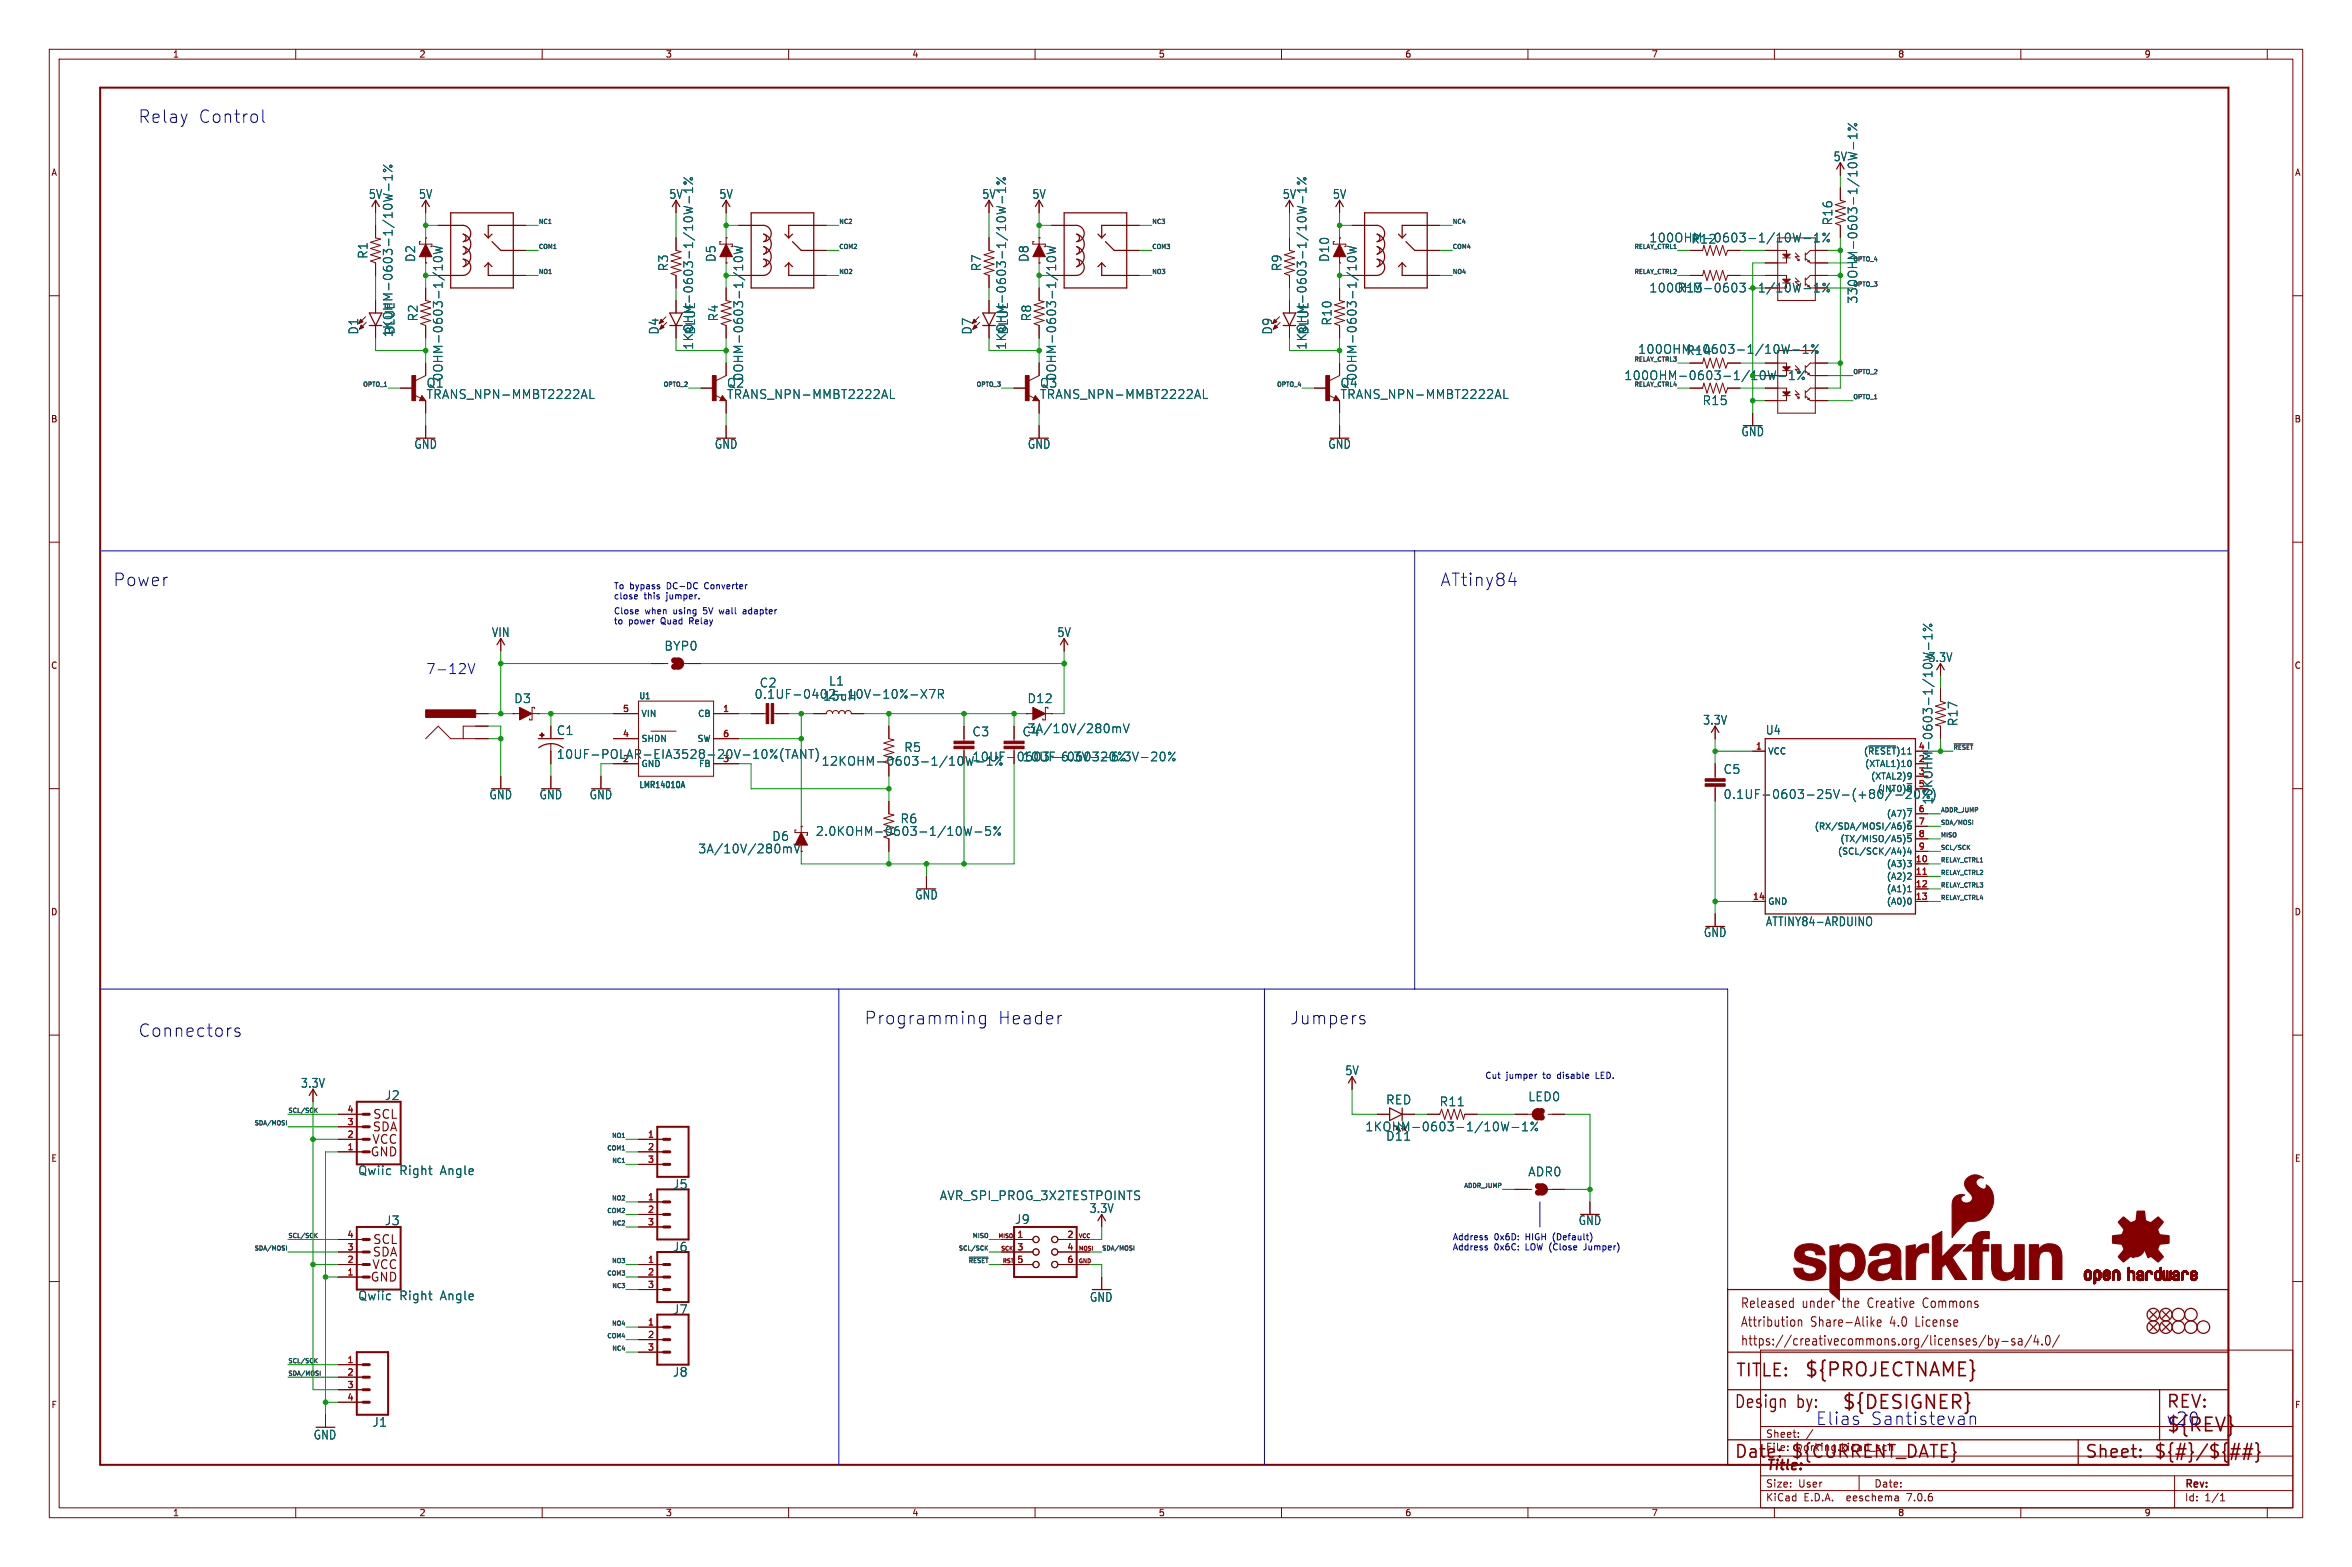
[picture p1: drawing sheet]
<svg xmlns="http://www.w3.org/2000/svg" width="477mm" height="318mm" viewBox="0 0 477 318" stroke-linecap="round" stroke-linejoin="round" font-family="sans-serif">
<defs><g id="words">
<g font-size="3.8" fill="#840000">
<text x="366" y="279.7">${PROJECTNAME}</text>
<text x="373.6" y="286.3">${DESIGNER}</text>
<text x="439.4" y="290.9">${REV}</text>
</g>
<g font-size="3.5" fill="#0000c2">
<text x="27.9" y="25.2">Relay</text>
<text x="40.1" y="25.2">Control</text>
<text x="22.9" y="119.1">Power</text>
<text x="292.1" y="119.1">ATtiny84</text>
<text x="175.3" y="208">Programming</text>
<text x="202.3" y="208">Header</text>
<text x="261.6" y="208">Jumpers</text>
<text x="27.9" y="210.6">Connectors</text>
<text x="368.3" y="289.3">Elias</text>
<text x="379.4" y="289.3">Santistevan</text>
<text x="439.4" y="289.3">v20</text>
</g>
<g font-size="3.5" fill="#840000">
<text x="352" y="279.7">TITLE:</text>
<text x="351.8" y="286">Design</text>
<text x="364.5" y="286">by:</text>
<text x="439.4" y="286">REV:</text>
<text x="351.8" y="296.2">Date:</text>
<text x="363.2" y="296.2">${CURRENT_DATE}</text>
<text x="422.9" y="296.2">Sheet:</text>
<text x="436.9" y="296.2">${#}/${##}</text>
</g>
<text font-size="2.8" fill="#0000c2" x="86.4" y="136.9">7-12V</text>
<text font-size="2.8" fill="#840000" x="358.2" y="298.8">Title:</text>
<g font-size="2.7" fill="#840000">
<text x="353.1" y="269.5">Attribution</text>
<text x="353.1" y="265.6">Released</text>
<text x="365.6" y="265.6">under</text>
<text x="367.3" y="269.5">Share-Alike</text>
<text x="374" y="265.6">the</text>
<text x="379.4" y="265.6">Creative</text>
<text x="383.6" y="269.5">4.0</text>
<text x="389.1" y="269.5">License</text>
<text x="390.9" y="265.6">Commons</text>
<text x="353.1" y="273.3">https://creativecommons.org/licenses/by-sa/4.0/</text>
</g>
<g font-size="2.5" fill="#006464">
<text x="371.9" y="32.9">5V</text>
<text x="74.8" y="40.5">5V</text>
<text x="84.9" y="40.5">5V</text>
<text x="135.7" y="40.5">5V</text>
<text x="145.9" y="40.5">5V</text>
<text x="199.2" y="40.5">5V</text>
<text x="209.4" y="40.5">5V</text>
<text x="260.2" y="40.5">5V</text>
<text x="270.3" y="40.5">5V</text>
<text x="372" y="45.8" transform="rotate(-90 372 45.8)">R16</text>
<text x="74.8" y="52.6" transform="rotate(-90 74.8 52.6)">R1</text>
<text x="84.4" y="53.2" transform="rotate(-90 84.4 53.2)">D2</text>
<text x="145.4" y="53.2" transform="rotate(-90 145.4 53.2)">D5</text>
<text x="208.9" y="53.2" transform="rotate(-90 208.9 53.2)">D8</text>
<text x="269.9" y="53.2" transform="rotate(-90 269.9 53.2)">D10</text>
<text x="334.6" y="49.4">100OHM-0603-1/10W-1%</text>
<text x="343.1" y="49.6">R12</text>
<text x="135.7" y="55.1" transform="rotate(-90 135.7 55.1)">R3</text>
<text x="199.2" y="55.1" transform="rotate(-90 199.2 55.1)">R7</text>
<text x="260.2" y="55.1" transform="rotate(-90 260.2 55.1)">R9</text>
<text x="340.3" y="59.5">R13</text>
<text x="84.9" y="65.3" transform="rotate(-90 84.9 65.3)">R2</text>
<text x="145.9" y="65.3" transform="rotate(-90 145.9 65.3)">R4</text>
<text x="209.4" y="65.3" transform="rotate(-90 209.4 65.3)">R8</text>
<text x="377" y="61.7" transform="rotate(-90 377 61.7)">330OHM-0603-1/10W-1%</text>
<text x="72.9" y="68" transform="rotate(-90 72.9 68)">D1</text>
<text x="79.9" y="68.5" transform="rotate(-90 79.9 68.5)">1KOHM-0603-1/10W-1%</text>
<text x="80.2" y="68" transform="rotate(-90 80.2 68)">BLUE</text>
<text x="133.8" y="68" transform="rotate(-90 133.8 68)">D4</text>
<text x="140.8" y="71" transform="rotate(-90 140.8 71)">1KOHM-0603-1/10W-1%</text>
<text x="141.2" y="68" transform="rotate(-90 141.2 68)">BLUE</text>
<text x="197.3" y="68" transform="rotate(-90 197.3 68)">D7</text>
<text x="204.3" y="71" transform="rotate(-90 204.3 71)">1KOHM-0603-1/10W-1%</text>
<text x="204.7" y="68" transform="rotate(-90 204.7 68)">BLUE</text>
<text x="258.3" y="68" transform="rotate(-90 258.3 68)">D9</text>
<text x="265.3" y="71" transform="rotate(-90 265.3 71)">1KOHM-0603-1/10W-1%</text>
<text x="265.7" y="68" transform="rotate(-90 265.7 68)">BLUE</text>
<text x="270.4" y="66.1" transform="rotate(-90 270.4 66.1)">R10</text>
<text x="332.3" y="72">100OHM-0603-1/10W-1%</text>
<text x="90" y="77.4" transform="rotate(-90 90 77.4)">0OHM-0603-1/10W</text>
<text x="151" y="77.4" transform="rotate(-90 151 77.4)">0OHM-0603-1/10W</text>
<text x="214.5" y="77.4" transform="rotate(-90 214.5 77.4)">0OHM-0603-1/10W</text>
<text x="275.4" y="77.4" transform="rotate(-90 275.4 77.4)">0OHM-0603-1/10W</text>
<text x="342" y="72.2">R14</text>
<text x="86.5" y="78.8">Q1</text>
<text x="86.5" y="81.1">TRANS_NPN-MMBT2222AL</text>
<text x="147.4" y="78.8">Q2</text>
<text x="147.4" y="81.1">TRANS_NPN-MMBT2222AL</text>
<text x="210.9" y="78.8">Q3</text>
<text x="210.9" y="81.1">TRANS_NPN-MMBT2222AL</text>
<text x="271.9" y="78.8">Q4</text>
<text x="271.9" y="81.1">TRANS_NPN-MMBT2222AL</text>
<text x="345.3" y="82.4">R15</text>
<text x="353.2" y="88.7">GND</text>
<text x="84" y="91.2">GND</text>
<text x="144.9" y="91.2">GND</text>
<text x="208.4" y="91.2">GND</text>
<text x="269.4" y="91.2">GND</text>
<text x="99.7" y="129.4">VIN</text>
<text x="214.5" y="129.4">5V</text>
<text x="134.7" y="132.2">BYP0</text>
<text x="391.2" y="134.5">3.3V</text>
<text x="104.2" y="142.9">D3</text>
<text x="153" y="142">0.1UF-0402-10V-10%-X7R</text>
<text x="154.1" y="139.7">C2</text>
<text x="166.9" y="142.3">15uH</text>
<text x="168.1" y="139.3">L1</text>
<text x="208.4" y="142.9">D12</text>
<text x="112.9" y="149.3">C1</text>
<text x="197.2" y="149.6">C3</text>
<text x="207.4" y="149.6">C4</text>
<text x="208.4" y="148.9">3A/10V/280mV</text>
<text x="345.5" y="147.2">3.3V</text>
<text x="358.2" y="149.2">U4</text>
<text x="397.4" y="147.4" transform="rotate(-90 397.4 147.4)">R17</text>
<text x="112.9" y="154.2">10UF-POLAR-EIA3528-20V-10%(TANT)</text>
<text x="166.6" y="155.6">12KOHM-0603-1/10W-1%</text>
<text x="183.4" y="152.8">R5</text>
<text x="207.4" y="154.7">10UF-0603-6.3V-20%</text>
<text x="349.6" y="157.2">C5</text>
<text x="99.2" y="162.4">GND</text>
<text x="109.4" y="162.4">GND</text>
<text x="119.5" y="162.4">GND</text>
<text x="182.6" y="167.2">R6</text>
<text x="349.6" y="162.3">0.1UF-0603-25V-(+80/-20%)</text>
<text x="392.3" y="163.3" transform="rotate(-90 392.3 163.3)">10KOHM-0603-1/10W-1%</text>
<text x="141.6" y="173.3">3A/10V/280mV</text>
<text x="156.6" y="170.8">D6</text>
<text x="165.4" y="169.8">2.0KOHM-0603-1/10W-5%</text>
<text x="185.6" y="182.7">GND</text>
<text x="345.6" y="190.3">GND</text>
<text x="358.2" y="188.1">ATTINY84-ARDUINO</text>
<text x="61" y="220.9">3.3V</text>
<text x="272.9" y="218.3">5V</text>
<text x="78" y="223.4">J2</text>
<text x="281.1" y="224.3">RED</text>
<text x="292" y="224.6">R11</text>
<text x="310" y="223.6">LED0</text>
<text x="276.9" y="229.7">1KOHM-0603-1/10W-1%</text>
<text x="281.1" y="231.6">D11</text>
<text x="72.6" y="238.6">Qwiic</text>
<text x="81" y="238.6">Right</text>
<text x="89.3" y="238.6">Angle</text>
<text x="310" y="238.9">ADR0</text>
<text x="136.4" y="241.4">J5</text>
<text x="190.6" y="243.7">AVR_SPI_PROG_3X2TESTPOINTS</text>
<text x="78" y="248.8">J3</text>
<text x="205.8" y="248.5">J9</text>
<text x="221" y="246.3">3.3V</text>
<text x="320.2" y="248.7">GND</text>
<text x="136.4" y="254.1">J6</text>
<text x="72.6" y="264">Qwiic</text>
<text x="81" y="264">Right</text>
<text x="89.3" y="264">Angle</text>
<text x="136.4" y="266.8">J7</text>
<text x="221" y="264.3">GND</text>
<text x="136.4" y="279.5">J8</text>
<text x="63.6" y="292.2">GND</text>
<text x="75.5" y="289.7">J1</text>
</g>
<g font-size="2.5" fill="#009600">
<text x="334.6" y="59.5">100OHM-0603-1/10W-1%</text>
<text x="329.5" y="77.3">100OHM-0603-1/10W-1%</text>
</g>
<g font-size="2.5" fill="#840000">
<text x="75.6" y="227.3">SCL</text>
<text x="75.4" y="232.4">VCC</text>
<text x="75.5" y="229.8">SDA</text>
<text x="75" y="234.9">GND</text>
<text x="75.4" y="257.8">VCC</text>
<text x="75.5" y="255.2">SDA</text>
<text x="75.6" y="252.7">SCL</text>
<text x="75" y="260.3">GND</text>
</g>
<g font-size="2.1" fill="#840000">
<text x="358.2" y="291.9">Sheet:</text>
<text x="358.2" y="294.6">File:</text>
<text x="364.3" y="294.6">working.kicad_sch</text>
<text x="358.2" y="304.8">KiCad</text>
<text x="358.2" y="302">Size:</text>
<text x="364.8" y="302">User</text>
<text x="365.9" y="304.8">E.D.A.</text>
<text x="374.8" y="304.8">eeschema</text>
<text x="380.2" y="302">Date:</text>
<text x="387.2" y="304.8">7.0.6</text>
<text x="443.2" y="302.2">Rev:</text>
<text x="443.2" y="304.8">Id:</text>
<text x="447.3" y="304.8">1/1</text>
</g>
<g font-size="1.8" fill="#840000">
<text x="35" y="11.9">1</text>
<text x="85" y="11.9">2</text>
<text x="135" y="11.9">3</text>
<text x="185" y="11.9">4</text>
<text x="235" y="11.9">5</text>
<text x="285" y="11.9">6</text>
<text x="335" y="11.9">7</text>
<text x="385" y="11.9">8</text>
<text x="435" y="11.9">9</text>
<text x="10.3" y="35.9">A</text>
<text x="465.5" y="35.9">A</text>
<text x="10.3" y="85.9">B</text>
<text x="465.4" y="85.9">B</text>
<text x="10.3" y="135.9">C</text>
<text x="465.4" y="135.9">C</text>
<text x="10.3" y="185.9">D</text>
<text x="465.4" y="185.9">D</text>
<text x="10.3" y="235.9">E</text>
<text x="465.5" y="235.9">E</text>
<text x="10.3" y="285.9">F</text>
<text x="465.5" y="285.9">F</text>
<text x="35" y="307.8">1</text>
<text x="85" y="307.8">2</text>
<text x="135" y="307.8">3</text>
<text x="185" y="307.8">4</text>
<text x="235" y="307.8">5</text>
<text x="285" y="307.8">6</text>
<text x="335" y="307.8">7</text>
<text x="385" y="307.8">8</text>
<text x="435" y="307.8">9</text>
</g>
<g font-size="1.8" fill="#0000c2">
<text x="124.5" y="119.6">To bypass</text>
<text x="135.4" y="119.6">DC-DC</text>
<text x="143.2" y="119.6">Converter</text>
<text x="124.5" y="124.7">Close</text>
<text x="124.5" y="121.7">close</text>
<text x="130.7" y="121.7">this</text>
<text x="130.8" y="124.7">when</text>
<text x="135.3" y="121.7">jumper.</text>
<text x="136.7" y="124.7">using</text>
<text x="143" y="124.7">5V</text>
<text x="146.4" y="124.7">wall</text>
<text x="151.4" y="124.7">adapter</text>
<text x="124.5" y="126.8">to</text>
<text x="127.5" y="126.8">power</text>
<text x="134.2" y="126.8">Quad</text>
<text x="140.1" y="126.8">Relay</text>
<text x="301.2" y="219">Cut</text>
<text x="305.6" y="219">jumper</text>
<text x="313.2" y="219">to</text>
<text x="316.2" y="219">disable</text>
<text x="324.3" y="219">LED.</text>
<text x="294.6" y="251.7">Address</text>
<text x="303.1" y="251.7">0x6D:</text>
<text x="309.6" y="251.7">HIGH</text>
<text x="315.3" y="251.7">(Default)</text>
<text x="294.6" y="253.8">Address</text>
<text x="303.1" y="253.8">0x6C:</text>
<text x="309.6" y="253.8">LOW (Close</text>
<text x="321.8" y="253.8">Jumper)</text>
</g>
<g font-size="1.8" fill="#006464">
<text x="129.5" y="142.1">U1</text>
<text x="130" y="145.6">VIN</text>
<text x="141.5" y="145.6">CB</text>
<text x="126.3" y="154.7">2</text>
<text x="130" y="155.8">GND</text>
<text x="130" y="150.7">SHDN</text>
<text x="141.4" y="150.7">SW</text>
<text x="141.7" y="155.8">FB</text>
<text x="146.6" y="154.7">3</text>
<text x="358.6" y="153.3">VCC</text>
<text x="378.1" y="153.3">(~{RESET})11</text>
<text x="378.3" y="155.8">(XTAL1)10</text>
<text x="129.5" y="160.2">LMR14010A</text>
<text x="379.5" y="158.3">(XTAL2)9</text>
<text x="380.9" y="160.9">(INT0)~{8}</text>
<text x="389.2" y="157.2">3</text>
<text x="389.2" y="159.8">5</text>
<text x="382.7" y="166">(A7)~{7}</text>
<text x="368.1" y="168.5">(RX/SDA/MOSI/A6)~{6}</text>
<text x="372.8" y="173.6">(SCL/SCK/A4)4</text>
<text x="373.3" y="171">(TX/MISO/A5)~{5}</text>
<text x="382.7" y="176.1">(A3)3</text>
<text x="382.7" y="178.7">(A2)2</text>
<text x="358.6" y="183.7">GND</text>
<text x="382.7" y="181.2">(A1)1</text>
<text x="382.7" y="183.7">(A0)0</text>
</g>
<g font-size="1.8" fill="#a90000">
<text x="126.3" y="149.6">4</text>
<text x="126.3" y="144.5">5</text>
<text x="146.6" y="144.5">1</text>
<text x="146.6" y="149.6">6</text>
<text x="356.2" y="152.1">1</text>
<text x="389.2" y="154.7">2</text>
<text x="389.2" y="152.1">4</text>
<text x="389.2" y="164.8">6</text>
<text x="389.2" y="167.4">7</text>
<text x="389.2" y="169.9">8</text>
<text x="389.2" y="172.5">9</text>
<text x="388.6" y="175">10</text>
<text x="388.6" y="177.5">11</text>
<text x="355.6" y="182.6">14</text>
<text x="388.6" y="180.1">12</text>
<text x="388.6" y="182.6">13</text>
<text x="70.4" y="225.8">4</text>
<text x="70.4" y="233.4">1</text>
<text x="70.4" y="230.9">2</text>
<text x="70.4" y="228.3">3</text>
<text x="131.4" y="230.9">1</text>
<text x="131.4" y="233.4">2</text>
<text x="131.4" y="236">3</text>
<text x="131.4" y="243.6">1</text>
<text x="70.4" y="251.2">4</text>
<text x="131.4" y="246.1">2</text>
<text x="131.4" y="248.7">3</text>
<text x="206.3" y="251.2">1</text>
<text x="216.5" y="251.2">2</text>
<text x="70.4" y="256.3">2</text>
<text x="70.4" y="253.7">3</text>
<text x="131.4" y="256.3">1</text>
<text x="206.3" y="253.7">3</text>
<text x="206.3" y="256.3">5</text>
<text x="216.5" y="253.7">4</text>
<text x="216.5" y="256.3">6</text>
<text x="70.4" y="258.8">1</text>
<text x="131.4" y="258.8">2</text>
<text x="131.4" y="261.4">3</text>
<text x="131.4" y="269">1</text>
<text x="131.4" y="271.5">2</text>
<text x="131.4" y="274.1">3</text>
<text x="70.4" y="276.6">1</text>
<text x="70.4" y="279.1">2</text>
<text x="70.4" y="281.7">3</text>
<text x="70.4" y="284.2">4</text>
</g>
<g font-size="1.2" fill="#0f0f0f">
<text x="109.2" y="45.5">NC1</text>
<text x="170.2" y="45.5">NC2</text>
<text x="233.7" y="45.5">NC3</text>
<text x="294.6" y="45.5">NC4</text>
<text x="109.2" y="50.6">COM1</text>
<text x="170.2" y="50.6">COM2</text>
<text x="233.7" y="50.6">COM3</text>
<text x="294.6" y="50.6">COM4</text>
<text x="331.4" y="50.6">RELAY_CTRL1</text>
<text x="375.9" y="53.1">OPTO_4</text>
<text x="109.2" y="55.6">NO1</text>
<text x="170.2" y="55.6">NO2</text>
<text x="233.7" y="55.6">NO3</text>
<text x="294.6" y="55.6">NO4</text>
<text x="331.4" y="55.6">RELAY_CTRL2</text>
<text x="331.4" y="73.4">RELAY_CTRL3</text>
<text x="375.9" y="76">OPTO_2</text>
<text x="73.5" y="78.5">OPTO_1</text>
<text x="134.5" y="78.5">OPTO_2</text>
<text x="198" y="78.5">OPTO_3</text>
<text x="258.9" y="78.5">OPTO_4</text>
<text x="331.4" y="78.5">RELAY_CTRL4</text>
<text x="375.9" y="81">OPTO_1</text>
<text x="396.2" y="152.2">~{RESET}</text>
<text x="393.7" y="164.9">ADDR_JUMP</text>
<text x="393.7" y="167.4">SDA/MOSI</text>
<text x="393.7" y="169.9">MISO</text>
<text x="393.7" y="172.5">SCL/SCK</text>
<text x="393.7" y="177.6">RELAY_CTRL2</text>
<text x="393.7" y="175">RELAY_CTRL1</text>
<text x="393.7" y="180.1">RELAY_CTRL3</text>
<text x="393.7" y="182.6">RELAY_CTRL4</text>
<text x="58.4" y="225.8">SCL/SCK</text>
<text x="51.5" y="228.4">SDA/MOSI</text>
<text x="123" y="233.4">COM1</text>
<text x="124" y="230.9">NO1</text>
<text x="124.1" y="236">NC1</text>
<text x="124" y="243.6">NO2</text>
<text x="296.9" y="241.1">ADDR_JUMP</text>
<text x="58.4" y="251.2">SCL/SCK</text>
<text x="123" y="246.1">COM2</text>
<text x="124.1" y="248.7">NC2</text>
<text x="197.2" y="251.2">MISO</text>
<text x="51.5" y="253.8">SDA/MOSI</text>
<text x="124" y="256.3">NO3</text>
<text x="194.4" y="253.8">SCL/SCK</text>
<text x="196.4" y="256.3">~{RESET}</text>
<text x="223.5" y="253.8">SDA/MOSI</text>
<text x="123" y="258.8">COM3</text>
<text x="124.1" y="261.4">NC3</text>
<text x="124" y="269">NO4</text>
<text x="123" y="271.5">COM4</text>
<text x="124.1" y="274.1">NC4</text>
<text x="58.4" y="276.6">SCL/SCK</text>
<text x="58.4" y="279.2">SDA/MOSI</text>
</g>
<text font-size="1.2" fill="#006464" x="375.9" y="58.2">OPTO_3</text>
<g font-size="1.1" fill="#840000">
<text x="202.5" y="251.4">MISO</text>
<text x="218.7" y="251.4">VCC</text>
<text x="203" y="253.9">SCK</text>
<text x="203.3" y="256.5">RST</text>
<text x="218.7" y="256.5">GND</text>
<text x="218.7" y="253.9">MOSI</text>
</g>
</g></defs>
<g fill="none" stroke="#840000" stroke-width=".2">
<path d="M10 10h457.2v297.9h-457.2zM12 12h453.2v293.9h-453.2zM60 10v2M110 10v2M160 10v2M210 10v2M260 10v2M310 10v2M360 10v2M410 10v2M460 10v2M373.4 38.1v2.5l1 .3-2 .6 2 .7-2 .6 2 .6-2 .7 2 .6-2 .6 1 .4v2.6"/>
<path d="M373.4 33v2.6M10 60h2M76.2 40.6v2.6M76.2 45.7v2.6l1 .2-2 .6 2 .7-2 .6 2 .7-2 .6 2 .6-2 .7 1 .3v2.6M85.3 49h-.2v.5h2.5v.5h-.2M86.4 53.3h.1M86.4 48.3h.1M86.4 40.6v2.6M86.4 48.3v1.2M86.4 52.1v1.2M86.4 58.4v2.6l1 .2-2.1 .6 2.1 .7-2.1 .6 2.1 .7-2.1 .6 2.1 .6-2.1 .7 1.1 .3v2.6M88.9 55.9h2.5"/>
<path d="M88.9 45.7h2.5M104.1 55.9h2.6M104.1 45.7h2.6M104.1 50.8h2.6M137.2 40.6v2.6M137.2 48.3v2.5l1 .3-2.1 .6 2.1 .6-2.1 .7 2.1 .6-2.1 .6 2.1 .7-2.1 .6 1.1 .4v2.5M146.3 49h-.3v.5h2.6v.5h-.3M147.3 53.3h.1M147.3 48.3h.1M147.3 40.6v2.6M147.3 48.3v1.2M147.3 52.1v1.2"/>
<path d="M147.3 58.4v2.6l1 .2-2 .6 2 .7-2 .6 2 .7-2 .6 2 .6-2 .7 1 .3v2.6M149.9 55.9h2.5M149.9 45.7h2.5M165.1 55.9h2.5M165.1 45.7h2.5M165.1 50.8h2.5M200.7 40.6v2.6M200.7 48.3v2.5l1 .3-2.1 .6 2.1 .6-2.1 .7 2.1 .6-2.1 .6 2.1 .7-2.1 .6 1.1 .4v2.5M209.8 49h-.3v.5h2.6v.5h-.3M210.8 53.3h.1M210.8 48.3h.1M210.8 40.6v2.6"/>
<path d="M210.8 48.3v1.2M210.8 52.1v1.2M210.8 58.4v2.6l1 .2-2 .6 2 .7-2 .6 2 .7-2 .6 2 .6-2 .7 1 .3v2.6M213.4 55.9h2.5M213.4 45.7h2.5M228.6 55.9h2.5M228.6 45.7h2.5M228.6 50.8h2.5M261.6 40.6v2.6M261.6 48.3v2.5l1 .3-2 .6 2 .6-2 .7 2 .6-2 .6 2 .7-2 .6 1 .4v2.5M270.5 49.5h2.5v.5h-.2M270.5 49h.3"/>
<path d="M271.8 53.3h.1M271.8 48.3h.1M271.8 40.6v2.6M271.8 48.3v1.2M271.8 52.1v1.2M271.8 58.4v2.6l1 .2-2 .6 2 .7-2 .6 2 .7-2 .6 2 .6-2 .7 1 .3v2.6M274.3 55.9h2.6M274.3 45.7h2.6M289.6 55.9h2.5M289.6 45.7h2.5M289.6 50.8h2.5M342.9 55.9h2.5l.3-1 .6 2 .7-2 .6 2 .6-2 .7 2 .6-2 .6 2 .4-1h2.6"/>
<path d="M342.9 50.8h2.5l.3-1 .6 2 .7-2 .6 2 .6-2 .7 2 .6-2 .6 2 .4-1h2.6M358.1 50.8h4.4v.8M358.1 55.9h4.4v.7M360.7 48.3h7.6v12.7h-7.6zM361.7 52.3h1.5M362.5 52.3v1h-4.4M364.2 56.4l.8 .7h-.8l.8 .8M364.2 51.3l.8 .8h-.8l.8 .7M364.7 52.8l.3-.2v.2zM364.7 57.9l.3-.2v.2zM366.3 51.3v1.5M366.3 56.4v1.5"/>
<path d="M366.3 52.6h.2l.8 .7h3.5M366.3 57.7h.2l.8 .7h3.5M367 52.8v.3h-.2zM367 57.9v.3h-.2zM370.8 55.9h-3.5l-.8 .7h-.2M370.8 50.8h-3.5l-.8 .8h-.2M465.2 60h2M74.2 64.3l-1.4 1.4M74.3 65.4l-1.4 1.4M76.2 61v2.5M76.2 66v2.6M81.3 78.7h2.5"/>
<path d="M86.4 73.7v2.5l-2.1 1M135.1 64.3l-1.4 1.4M135.3 65.4l-1.4 1.4M137.2 61v2.5M137.2 66v2.6M142.2 78.7h2.6M147.3 73.7v2.5l-2 1M198.6 64.3l-1.4 1.4M198.8 65.4l-1.4 1.4M200.7 61v2.5M200.7 66v2.6M205.7 78.7h2.6"/>
<path d="M210.8 73.7v2.5l-2 1M259.6 64.3l-1.4 1.4M259.7 65.4l-1.4 1.4M261.6 61v2.5M261.6 66v2.6M266.7 78.7h2.5M271.8 73.7v2.5l-2.1 1M342.9 78.7h2.5l.3-1 .6 2.1 .7-2.1 .6 2.1 .6-2.1 .7 2.1 .6-2.1 .6 2.1 .4-1.1h2.6M342.9 73.7h2.5l.3-1.1 .6 2.1 .7-2.1 .6 2.1 .6-2.1 .7 2.1 .6-2.1 .6 2.1 .4-1h2.6M358.1 78.7h4.4v.8M358.1 73.7h4.4v.7M360.7 71.1h7.6v12.7h-7.6z"/>
<path d="M361.7 75.2h1.5M362.5 75.2v1h-4.4M364.2 79.2l.8 .8h-.8l.8 .8M364.2 74.2l.8 .7h-.8l.8 .8M364.7 75.7l.3-.3v.3zM366.3 75.4h.2l.8 .8h3.5M366.3 74.2v1.5M366.3 79.2v1.6M367 75.7v.2h-.2zM370.8 78.7h-3.5l-.8 .8h-.2M370.8 73.7h-3.5l-.8 .7h-.2M84.1 80.2l1.3 .6"/>
<path d="M85.6 80.3l.8 1h-1.3zM86.4 81.3v2.5M86.4 86.4v2.5M145.1 80.2l1.2 .6M146.6 80.3l.7 1h-1.3zM147.3 81.3v2.5M147.3 86.4v2.5M208.6 80.2l1.2 .6M210.1 80.3l.7 1h-1.3zM210.8 81.3v2.5M210.8 86.4v2.5M269.5 80.2l1.3 .6"/>
<path d="M271 80.3l.8 1h-1.3zM271.8 81.3v2.5M271.8 86.4v2.5M355.6 83.8v2.6M361.7 80.3h1.5M362.5 80.3v1h-4.4M364.7 80.8l.3-.3v.3zM366.3 80.5h.2l.8 .8h3.5M367 80.8v.2h-.2zM10 110h2M465.2 110h2M101.6 129.5v2.6"/>
<path d="M132.1 134.6h3.4M138.8 134.6h3.4M215.9 129.5v2.6M393.7 134.6v2.6M393.7 139.7v2.5l1 .4-2 .7 2 .6-2 .6 2 .7-2 .6 2 .6-2 .7 1 .2v2.6M10 160h2M86.4 149.9l2.5-2.6 2.5 2.6h7.7M96.5 144.8h2.6M99.1 147.3h-5.1v2.6M101.6 157.5v2.5M104.1 144.8h.1M104.1 144.8h1.3"/>
<path d="M107.9 144.8h1.3M108.5 143.8v-.3h-.6v2.5h-.5v-.2M109.2 144.8h.1M111.8 147.3v2.6M111.8 150.9v4M111.8 157.5v2.5M121.9 157.5v2.5M124.5 144.8h5M124.5 154.9h5M124.5 149.9h5M129.5 142.2h15.3v15.3h-15.3zM132.1 148.3h5.1"/>
<path d="M144.8 144.8h5.1M144.8 154.9h5.1M144.8 149.9h5.1M152.4 144.8h3M157 144.8h3M165.1 144.8h2.5l.2-.5 .5-.2 .4 .2 .2 .5 .2-.5 .4-.2 .5 .2 .2 .5 .2-.5 .4-.2 .5 .2 .1 .5 .2-.5 .5-.2 .4 .2 .2 .5h2.6M180.3 147.3v2.6l1.1 .2-2.1 .6 2.1 .7-2.1 .6 2.1 .7-2.1 .6M180.3 154.9v2.6M195.6 147.3v3.1M195.6 151.9v3M205.7 147.3v3.1M205.7 151.9v3"/>
<path d="M208.3 144.8h.1M208.3 144.8h1.2M212.1 143.5v2.5h-.5v-.2M212.1 144.8h1.3M212.6 143.5v.3M213.4 144.8h.1M348 147.3v2.6M348 154.9v3.1M348 159.5v3.1M355.6 152.4h2.5M388.6 157.5h2.6M388.6 154.9h2.6"/>
<path d="M388.6 152.4h2.6M465.2 160h2M161.5 168.4h-.2v.5h2.5v.5h-.2M162.6 172.7h.1M162.6 167.6h.1M162.6 167.6v1.3M162.6 171.4v1.3M180.3 162.6v2.5l1.1 .3-2.1 .6 2.1 .6-2.1 .7M180.3 170.2v2.5M188 177.8v2.5M388.6 175.3h2.6M388.6 177.8h2.6"/>
<path d="M388.6 160h2.6M388.6 165.1h2.6M388.6 167.6h2.6M388.6 170.2h2.6M388.6 172.7h2.6M348 185.4v2.6M355.6 182.9h2.5M388.6 180.3h2.6M388.6 182.9h2.6M10 210h2M274.3 218.4v2.6M465.2 210h2"/>
<path d="M63.5 221v2.5M68.6 231.1h5.1M68.6 233.7h5.1M68.6 226.1h5.1M68.6 228.6h5.1M129.5 231.1h5.1M129.5 233.7h5.1M129.5 236.2h5.1M279.4 226.1h2.5M284.5 226.1h2.5M289.6 226.1h2.5l.4-1.1 .6 2.1 .7-2.1 .6 2.1 .6-2.1 .7 2.1 .6-2.1 .6 2.1 .3-1h2.5M307.3 226.1h3.5"/>
<path d="M314.1 226.1h3.4M10 260h2M68.6 256.5h5.1M68.6 259.1h5.1M68.6 251.5h5.1M68.6 254h5.1M129.5 243.8h5.1M129.5 246.4h5.1M129.5 248.9h5.1M129.5 256.5h5.1M129.5 259.1h5.1M203.2 256.5h6.3"/>
<path d="M203.2 251.5h6.3M203.2 254h6.3M214.6 256.5h6.4M214.6 251.5h6.4M214.6 254h6.4M223.5 246.4v2.5M223.5 259.1v2.5M307.3 241.3h3.5M314.1 241.3h3.4M322.6 243.8v2.6M465.2 260h2M68.6 276.9h5.1"/>
<path d="M68.6 279.4h5.1M129.5 269.2h5.1M129.5 271.8h5.1M129.5 274.3h5.1M129.5 261.6h5.1M357.2 273.9h108v32h-108zM66 287v2.6M68.6 281.9h5.1M68.6 284.5h5.1M357.2 299.4h108M357.2 295.4h108M357.2 289.4h108"/>
<path d="M364.9 291.4v.2M364.9 290.7v.1M367.8 290l-1.3 1.9M377.2 299.4v3M441.2 299.4v6.5M60 305.9v2M110 305.9v2M160 305.9v2M210 305.9v2M260 305.9v2M310 305.9v2M357.2 302.4h108"/>
<path d="M360 305.9v2M385.1 303.6v.9M385.1 304.4l-.1 .1M385.1 303.8l-.1 .1M410 305.9v2M450.5 304.5h.9M450.5 303.4l.4-.4v1.5M460 305.9v2"/>
<circle cx="210.2" cy="251.5" r=".63"/>
<circle cx="210.2" cy="256.5" r=".63"/>
<circle cx="210.2" cy="254" r=".63"/>
<circle cx="214" cy="254" r=".63"/>
<circle cx="214" cy="256.5" r=".63"/>
<circle cx="214" cy="251.5" r=".63"/>
</g>
<g fill="#840000" stroke="#840000" stroke-width=".2">
<path d="M210.8 49.5l1.3 2.6h-2.6z"/>
<path d="M422.9 259.1h.4z"/>
<path d="M422.9 259l.4 .1z"/>
<path d="M422.9 259h.4z"/>
<path d="M422.9 258.9l.4 .1z"/>
<path d="M422.9 258.9h.4z"/>
<path d="M422.9 258.8l.4 .1z"/>
<path d="M422.9 258.8h.4z"/>
<path d="M422.9 258.7l.4 .1z"/>
<path d="M422.9 258.7h.4z"/>
<path d="M422.9 258.6l.4 .1z"/>
<path d="M422.9 258.6h.4z"/>
<path d="M422.9 258.5l.4 .1z"/>
<path d="M422.9 258.5h.4z"/>
<path d="M422.9 258.4l.4 .1z"/>
<path d="M422.9 258.4h.4z"/>
<path d="M422.9 258.3l.4 .1z"/>
<path d="M422.9 258.3h.4z"/>
<path d="M422.9 259.1l.4 .1z"/>
<path d="M422.9 258.2l.4 .1z"/>
<path d="M422.9 258.2h.4z"/>
<path d="M422.9 259.3h.5z"/>
<path d="M422.9 259.2l.4 .1z"/>
<path d="M422.9 259.2h.4z"/>
<path d="M422.9 258.1l.4 .1z"/>
<path d="M422.9 258.1h.5z"/>
<path d="M422.9 259.3l.6 .1z"/>
<path d="M422.9 259.3h.6z"/>
<path d="M422.9 258.1h.6z"/>
<path d="M422.9 259.4h.6z"/>
<path d="M423 259.4h.5z"/>
<path d="M423 258l.5 .1z"/>
<path d="M423 258h.5z"/>
<path d="M423 259.4h1.3z"/>
<path d="M423 259.4h.6z"/>
<path d="M423 258h1.3z"/>
<path d="M423 259.4l1.2 .1z"/>
<path d="M423 258h1.2z"/>
<path d="M423 259.5h1.2z"/>
<path d="M423 257.9l1.2 .1z"/>
<path d="M423 257.9h1.2z"/>
<path d="M423.1 259.5h1.1z"/>
<path d="M423.1 257.9h1.1z"/>
<path d="M423.1 259.6h1z"/>
<path d="M423.1 259.5l1 .1z"/>
<path d="M423.1 257.9h1z"/>
<path d="M423.1 257.8l1 .1z"/>
<path d="M423.1 257.8h1z"/>
<path d="M423.2 259.6h.9z"/>
<path d="M423.2 257.8h.9z"/>
<path d="M423.2 259.6h.8z"/>
<path d="M423.2 257.8h.8z"/>
<path d="M423.2 259.6l.8 .1z"/>
<path d="M423.2 259.7h.8z"/>
<path d="M423.2 257.7l.8 .1z"/>
<path d="M423.2 257.7h.8z"/>
<path d="M423.3 257.7h.7z"/>
<path d="M423.3 259.7h.7z"/>
<path d="M423.3 259.7h.6z"/>
<path d="M423.3 257.7h.6z"/>
<path d="M423.4 257.7h.4z"/>
<path d="M423.4 259.7h.4z"/>
<path d="M423.4 259.7l.4 .1z"/>
<path d="M423.5 257.7h.3z"/>
<path d="M423.5 259.8h.2z"/>
<path d="M423.5 257.6l.2 .1z"/>
<path d="M423.7 258h.6z"/>
<path d="M423.7 259.4h.6z"/>
<path d="M423.7 258l.6 .1z"/>
<path d="M423.7 258.1h.6z"/>
<path d="M423.8 259.3l.5 .1z"/>
<path d="M423.8 258.1h.5z"/>
<path d="M423.8 259.3h.5z"/>
<path d="M423.9 259.3h.4z"/>
<path d="M423.9 258.1h.4z"/>
<path d="M423.9 259.2l.4 .1z"/>
<path d="M423.9 258.2h.4z"/>
<path d="M423.9 258.1l.4 .1z"/>
<path d="M423.9 259.2h.4z"/>
<path d="M423.9 259.1l.4 .1z"/>
<path d="M423.9 259.1h.4z"/>
<path d="M423.9 258.3h.4z"/>
<path d="M423.9 258.2l.4 .1z"/>
<path d="M423.9 259l.4 .1z"/>
<path d="M423.9 259h.4z"/>
<path d="M423.9 258.9l.4 .1z"/>
<path d="M423.9 258.9h.4z"/>
<path d="M423.9 258.8l.4 .1z"/>
<path d="M423.9 258.8h.4z"/>
<path d="M423.9 258.7l.4 .1z"/>
<path d="M423.9 258.7h.4z"/>
<path d="M423.9 258.6l.4 .1z"/>
<path d="M423.9 258.6h.4z"/>
<path d="M423.9 258.5l.4 .1z"/>
<path d="M423.9 258.5h.4z"/>
<path d="M423.9 258.4l.4 .1z"/>
<path d="M423.9 258.4h.4z"/>
<path d="M423.9 258.3l.4 .1z"/>
<path d="M424.8 260.4h.2z"/>
<path d="M424.8 260.4h.3z"/>
<path d="M424.8 260.3l.4 .1z"/>
<path d="M424.8 260.3h.4z"/>
<path d="M424.8 260.2l.4 .1z"/>
<path d="M424.8 260.2h.4z"/>
<path d="M424.8 260.1l.4 .1z"/>
<path d="M424.8 260.1h.4z"/>
<path d="M424.8 260l.4 .1z"/>
<path d="M424.8 260h.4z"/>
<path d="M424.8 259.9l.4 .1z"/>
<path d="M424.8 259.9h.4z"/>
<path d="M424.8 259.8l.4 .1z"/>
<path d="M424.8 259.8h.4z"/>
<path d="M424.8 259.7l.4 .1z"/>
<path d="M424.8 259.7h.4z"/>
<path d="M424.8 259.7h1z"/>
<path d="M424.8 259.7h1.1z"/>
<path d="M424.8 259.6l1.1 .1z"/>
<path d="M424.8 259.6h1.2z"/>
<path d="M424.8 259.5l1.3 .1z"/>
<path d="M424.8 259.5h1.3z"/>
<path d="M424.8 259.4l1.3 .1z"/>
<path d="M424.8 259.4h1.3z"/>
<path d="M424.8 259.4h1.4z"/>
<path d="M424.8 259.4h.7z"/>
<path d="M424.8 259.4h.6z"/>
<path d="M424.8 259.3l.6 .1z"/>
<path d="M424.8 259.3h.6z"/>
<path d="M424.8 259.3h.5z"/>
<path d="M424.8 259.2l.5 .1z"/>
<path d="M424.8 259.2h.5z"/>
<path d="M424.8 259.2h.4z"/>
<path d="M424.8 259.1l.4 .1z"/>
<path d="M424.8 259.1h.4z"/>
<path d="M424.8 259l.4 .1z"/>
<path d="M424.8 259h.4z"/>
<path d="M424.8 258.9l.4 .1z"/>
<path d="M424.8 258.9h.4z"/>
<path d="M424.8 258.8l.4 .1z"/>
<path d="M424.8 258.8h.4z"/>
<path d="M424.8 258.7l.4 .1z"/>
<path d="M424.8 258.7h.4z"/>
<path d="M424.8 258.6l.4 .1z"/>
<path d="M424.8 258.6h.4z"/>
<path d="M424.8 258.5l.4 .1z"/>
<path d="M424.8 258.5h.4z"/>
<path d="M424.8 258.4l.4 .1z"/>
<path d="M424.8 258.4h.4z"/>
<path d="M424.8 258.3l.4 .1z"/>
<path d="M424.8 258.3h.4z"/>
<path d="M424.8 258.2l.4 .1z"/>
<path d="M424.8 258.2h.4z"/>
<path d="M424.8 258.2h.5z"/>
<path d="M424.8 260.4l.1 .1z"/>
<path d="M424.8 260.5h.1z"/>
<path d="M424.8 258.1l.5 .1z"/>
<path d="M424.8 258.1h.5z"/>
<path d="M424.8 258.1h.6z"/>
<path d="M424.9 258.1h.5z"/>
<path d="M424.9 258l.5 .1z"/>
<path d="M424.9 258h.5z"/>
<path d="M424.9 258h1.3z"/>
<path d="M424.9 258h1.2z"/>
<path d="M424.9 257.9l1.2 .1z"/>
<path d="M424.9 257.9h1.2z"/>
<path d="M425 257.9h1.1z"/>
<path d="M425 257.9h1z"/>
<path d="M425 257.8l1 .1z"/>
<path d="M425 257.8h1z"/>
<path d="M425.1 257.8h.9z"/>
<path d="M425.1 257.8h.8z"/>
<path d="M425.2 257.7l.7 .1z"/>
<path d="M425.2 257.7h.7z"/>
<path d="M425.2 257.7h.6z"/>
<path d="M425.3 259.7h.5z"/>
<path d="M425.3 257.7h.5z"/>
<path d="M425.3 259.7h.4z"/>
<path d="M425.3 257.7h.4z"/>
<path d="M425.4 259.7l.3 .1z"/>
<path d="M425.4 257.7h.3z"/>
<path d="M425.4 259.8h.3z"/>
<path d="M425.4 257.6l.2 .1z"/>
<path d="M425.4 259.8h.2z"/>
<path d="M425.6 258h.6z"/>
<path d="M425.6 259.4h.6z"/>
<path d="M425.6 258l.6 .1z"/>
<path d="M425.7 259.4h.5z"/>
<path d="M425.7 258.1h.5z"/>
<path d="M425.7 259.3l.5 .1z"/>
<path d="M425.7 259.3h.5z"/>
<path d="M425.8 259.3h.4z"/>
<path d="M425.8 258.1h.4z"/>
<path d="M425.8 258.2h.4z"/>
<path d="M425.8 258.1l.4 .1z"/>
<path d="M425.8 259.2l.4 .1z"/>
<path d="M425.8 259.2h.4z"/>
<path d="M425.8 259.2h.5z"/>
<path d="M425.8 258.2h.5z"/>
<path d="M425.9 259.2h.4z"/>
<path d="M425.9 259.1l.4 .1z"/>
<path d="M425.9 258.3h.4z"/>
<path d="M425.9 258.2l.4 .1z"/>
<path d="M425.9 259.1h.4z"/>
<path d="M425.9 259l.4 .1z"/>
<path d="M425.9 259h.4z"/>
<path d="M425.9 258.9l.4 .1z"/>
<path d="M425.9 258.9h.4z"/>
<path d="M425.9 258.8l.4 .1z"/>
<path d="M425.9 258.8h.4z"/>
<path d="M425.9 258.7l.4 .1z"/>
<path d="M425.9 258.7h.4z"/>
<path d="M425.9 258.6l.4 .1z"/>
<path d="M425.9 258.6h.4z"/>
<path d="M425.9 258.5l.4 .1z"/>
<path d="M425.9 258.5h.4z"/>
<path d="M425.9 258.4l.4 .1z"/>
<path d="M425.9 258.4h.4z"/>
<path d="M425.9 258.3l.4 .1z"/>
<path d="M426.7 259.2h.4z"/>
<path d="M426.7 259.1l.4 .1z"/>
<path d="M426.7 259.1h.4z"/>
<path d="M426.7 259l.4 .1z"/>
<path d="M426.7 259h.5z"/>
<path d="M426.7 259h.6z"/>
<path d="M426.7 258.9l.6 .1z"/>
<path d="M426.7 258.9h.7z"/>
<path d="M426.7 258.9h.8z"/>
<path d="M426.7 258.8l.9 .1z"/>
<path d="M426.7 258.8h.9z"/>
<path d="M426.7 258.8h1z"/>
<path d="M426.7 258.8h1.1z"/>
<path d="M426.7 258.7l1.1 .1z"/>
<path d="M426.7 258.7h1.1z"/>
<path d="M426.7 258.7h1.2z"/>
<path d="M426.7 258.7h1.3z"/>
<path d="M426.7 258.6l1.3 .1z"/>
<path d="M426.7 258.6h1.3z"/>
<path d="M426.7 258.6h1.4z"/>
<path d="M426.7 258.6h.4z"/>
<path d="M426.7 258.5l.4 .1z"/>
<path d="M426.7 258.5h.4z"/>
<path d="M426.7 258.4l.4 .1z"/>
<path d="M426.7 258.4h.4z"/>
<path d="M426.7 258.3l.4 .1z"/>
<path d="M426.7 258.3h.4z"/>
<path d="M426.7 258.2l.4 .1z"/>
<path d="M426.7 258.2h.4z"/>
<path d="M426.7 259.3h.5z"/>
<path d="M426.7 259.2l.5 .1z"/>
<path d="M426.7 258.2h.5z"/>
<path d="M426.7 258.1l.5 .1z"/>
<path d="M426.7 258.1h.5z"/>
<path d="M426.8 259.3h.5z"/>
<path d="M426.8 258.1h.4z"/>
<path d="M426.8 258.1h.5z"/>
<path d="M426.8 259.4h.5z"/>
<path d="M426.8 259.3l.5 .1z"/>
<path d="M426.8 258l.5 .1z"/>
<path d="M426.8 259.4h1.3z"/>
<path d="M426.8 259.4h.6z"/>
<path d="M426.8 258h.6z"/>
<path d="M426.8 258h1.3z"/>
<path d="M426.8 259.4l1.2 .1z"/>
<path d="M426.8 259.4h1.2z"/>
<path d="M426.8 259.5h1.2z"/>
<path d="M426.8 258h1.2z"/>
<path d="M426.8 257.9l1.2 .1z"/>
<path d="M426.9 259.5h1.1z"/>
<path d="M426.9 257.9h1.1z"/>
<path d="M426.9 259.5l1.1 .1z"/>
<path d="M426.9 259.6h1z"/>
<path d="M426.9 257.8l1 .1z"/>
<path d="M427 259.6h.9z"/>
<path d="M427 257.8h.9z"/>
<path d="M427 259.6l.8 .1z"/>
<path d="M427 257.8h.8z"/>
<path d="M427 259.7h.8z"/>
<path d="M427.1 259.7h.7z"/>
<path d="M427.1 257.7l.7 .1z"/>
<path d="M427.1 257.7h.7z"/>
<path d="M427.1 257.7h.6z"/>
<path d="M427.1 259.7h.6z"/>
<path d="M427.2 257.7h.5z"/>
<path d="M427.2 259.7h.5z"/>
<path d="M427.2 258.6h.9z"/>
<path d="M427.2 258.6h1z"/>
<path d="M427.2 257.7h.4z"/>
<path d="M427.2 259.7h.4z"/>
<path d="M427.3 257.7h.3z"/>
<path d="M427.3 259.7l.3 .1z"/>
<path d="M427.3 259.8h.3z"/>
<path d="M427.3 258.5l.9 .1z"/>
<path d="M427.3 259.8h.2z"/>
<path d="M427.3 258.5h.9z"/>
<path d="M427.3 257.6l.2 .1z"/>
<path d="M427.4 258.5h.8z"/>
<path d="M427.5 258.5h.7z"/>
<path d="M427.5 258h.6z"/>
<path d="M427.5 259.4h.6z"/>
<path d="M427.5 258.4l.7 .1z"/>
<path d="M427.5 258l.6 .1z"/>
<path d="M427.6 259.4h.5z"/>
<path d="M427.6 258.4h.6z"/>
<path d="M427.6 258.1h.5z"/>
<path d="M427.6 259.3l.5 .1z"/>
<path d="M427.6 259.3h.5z"/>
<path d="M427.7 259.3h.4z"/>
<path d="M427.7 258.1h.4z"/>
<path d="M427.7 258.4h.5z"/>
<path d="M427.7 258.2h.5z"/>
<path d="M427.7 258.1l.4 .1z"/>
<path d="M427.7 259.2l.4 .1z"/>
<path d="M427.7 259.2h.5z"/>
<path d="M427.7 258.3l.5 .1z"/>
<path d="M427.7 258.3h.5z"/>
<path d="M427.7 258.2l.5 .1z"/>
<path d="M427.8 259.2h.4z"/>
<path d="M427.8 259.1l.4 .1z"/>
<path d="M427.8 259.1h.4z"/>
<path d="M427.8 259l.4 .1z"/>
<path d="M427.8 259h.4z"/>
<path d="M427.9 258.9l.3 .1z"/>
<path d="M427.9 258.9h.3z"/>
<path d="M428 258.9h.1z"/>
<path d="M428.6 259.7h.3z"/>
<path d="M428.6 259.6l.4 .1z"/>
<path d="M428.6 259.6h.4z"/>
<path d="M428.6 259.5l.4 .1z"/>
<path d="M428.6 259.5h.4z"/>
<path d="M428.6 259.4l.4 .1z"/>
<path d="M428.6 259.4h.4z"/>
<path d="M428.6 259.3l.4 .1z"/>
<path d="M428.6 259.3h.4z"/>
<path d="M428.6 259.2l.4 .1z"/>
<path d="M428.6 259.2h.4z"/>
<path d="M428.6 259.1l.4 .1z"/>
<path d="M428.6 259.1h.4z"/>
<path d="M428.6 259l.4 .1z"/>
<path d="M428.6 259h.4z"/>
<path d="M428.6 258.9l.4 .1z"/>
<path d="M428.6 258.9h.4z"/>
<path d="M428.6 258.8l.4 .1z"/>
<path d="M428.6 258.8h.4z"/>
<path d="M428.6 258.7l.4 .1z"/>
<path d="M428.6 258.7h.4z"/>
<path d="M428.6 258.6l.4 .1z"/>
<path d="M428.6 258.6h.4z"/>
<path d="M428.6 258.5l.4 .1z"/>
<path d="M428.6 258.5h.4z"/>
<path d="M428.6 258.4l.4 .1z"/>
<path d="M428.6 258.4h.4z"/>
<path d="M428.6 258.3l.4 .1z"/>
<path d="M428.6 258.3h.4z"/>
<path d="M428.6 259.7h.2z"/>
<path d="M428.6 258.2l.4 .1z"/>
<path d="M428.6 258.2h.4z"/>
<path d="M428.6 258.2h.5z"/>
<path d="M428.7 258.2h.4z"/>
<path d="M428.7 258.1l.4 .1z"/>
<path d="M428.7 258.1h.4z"/>
<path d="M428.7 258.1h.5z"/>
<path d="M428.7 258l.5 .1z"/>
<path d="M428.7 258h.6z"/>
<path d="M428.7 258h1.3z"/>
<path d="M428.7 257.9l1.2 .1z"/>
<path d="M428.8 257.9h1.1z"/>
<path d="M428.8 257.8l1.1 .1z"/>
<path d="M428.8 257.8h1.1z"/>
<path d="M428.9 257.8h.9z"/>
<path d="M429 257.8h.7z"/>
<path d="M429 257.7l.7 .1z"/>
<path d="M429 257.7h.7z"/>
<path d="M429 257.7h.6z"/>
<path d="M429.1 257.7h.5z"/>
<path d="M429.2 257.7h.3z"/>
<path d="M429.3 257.6l.2 .1z"/>
<path d="M429.4 258h.6z"/>
<path d="M429.5 258l.5 .1z"/>
<path d="M429.5 258.1h.5z"/>
<path d="M429.6 258.1h.4z"/>
<path d="M429.6 258.2h.5z"/>
<path d="M429.6 258.1l.5 .1z"/>
<path d="M429.7 258.2h.4z"/>
<path d="M429.7 258.3h.4z"/>
<path d="M429.7 258.2l.4 .1z"/>
<path d="M429.7 259.7h.3z"/>
<path d="M429.7 259.6l.3 .1z"/>
<path d="M429.7 259.6h.4z"/>
<path d="M429.7 259.5l.4 .1z"/>
<path d="M429.7 259.5h.4z"/>
<path d="M429.7 259.4l.4 .1z"/>
<path d="M429.7 259.4h.4z"/>
<path d="M429.7 259.3l.4 .1z"/>
<path d="M429.7 259.3h.4z"/>
<path d="M429.7 259.2l.4 .1z"/>
<path d="M429.7 259.2h.4z"/>
<path d="M429.7 259.1l.4 .1z"/>
<path d="M429.7 259.1h.4z"/>
<path d="M429.7 259l.4 .1z"/>
<path d="M429.7 259h.4z"/>
<path d="M429.7 258.9l.4 .1z"/>
<path d="M429.7 258.9h.4z"/>
<path d="M429.7 258.8l.4 .1z"/>
<path d="M429.7 258.8h.4z"/>
<path d="M429.7 258.7l.4 .1z"/>
<path d="M429.7 258.7h.4z"/>
<path d="M429.7 258.6l.4 .1z"/>
<path d="M429.7 258.6h.4z"/>
<path d="M429.7 258.5l.4 .1z"/>
<path d="M429.7 258.5h.4z"/>
<path d="M429.7 258.4l.4 .1z"/>
<path d="M429.7 258.4h.4z"/>
<path d="M429.7 258.3l.4 .1z"/>
<path d="M429.7 259.7h.2z"/>
<path d="M429.7 259.7h.1z"/>
<path d="M431.7 259.7h.2z"/>
<path d="M431.7 257.3h.3z"/>
<path d="M431.7 259.7l.2 .1z"/>
<path d="M431.7 259.7h.3z"/>
<path d="M431.7 259.6l.3 .1z"/>
<path d="M431.7 259.6h.3z"/>
<path d="M431.7 259.5l.3 .1z"/>
<path d="M431.7 259.5h.3z"/>
<path d="M431.7 259.4l.3 .1z"/>
<path d="M431.7 259.4h.3z"/>
<path d="M431.7 259.3l.3 .1z"/>
<path d="M431.7 259.3h.3z"/>
<path d="M431.7 259.2l.3 .1z"/>
<path d="M431.7 259.2h.3z"/>
<path d="M431.7 259.1l.3 .1z"/>
<path d="M431.7 259.1h.3z"/>
<path d="M431.7 259l.3 .1z"/>
<path d="M431.7 259h.3z"/>
<path d="M431.7 258.9l.3 .1z"/>
<path d="M431.7 258.9h.3z"/>
<path d="M431.7 258.8l.3 .1z"/>
<path d="M431.7 258.8h.3z"/>
<path d="M431.7 258.7l.3 .1z"/>
<path d="M431.7 258.7h.3z"/>
<path d="M431.7 258.6l.3 .1z"/>
<path d="M431.7 258.6h.3z"/>
<path d="M431.7 258.5l.3 .1z"/>
<path d="M431.7 258.5h.3z"/>
<path d="M431.7 258.4l.3 .1z"/>
<path d="M431.7 258.4h.3z"/>
<path d="M431.7 258.3l.3 .1z"/>
<path d="M431.7 258.3h.3z"/>
<path d="M431.7 258.3h.4z"/>
<path d="M431.7 258.2l.4 .1z"/>
<path d="M431.7 258.2h.4z"/>
<path d="M431.7 258.2h.5z"/>
<path d="M431.7 258.1l.5 .1z"/>
<path d="M431.7 258.1h.5z"/>
<path d="M431.7 258.1h.6z"/>
<path d="M431.7 258.1h.7z"/>
<path d="M431.7 258l1.3 .1z"/>
<path d="M431.7 258h1.3z"/>
<path d="M431.7 258h1.2z"/>
<path d="M431.7 257.9l1.2 .1z"/>
<path d="M431.7 257.9h1.1z"/>
<path d="M431.7 257.9h1z"/>
<path d="M431.7 257.8l.3 .1z"/>
<path d="M431.7 257.8h.3z"/>
<path d="M431.7 257.7l.3 .1z"/>
<path d="M431.7 257.7h.3z"/>
<path d="M431.7 257.6l.3 .1z"/>
<path d="M431.7 257.6h.3z"/>
<path d="M431.7 257.5l.3 .1z"/>
<path d="M431.7 257.5h.3z"/>
<path d="M431.7 257.4l.3 .1z"/>
<path d="M431.7 257.4h.3z"/>
<path d="M431.7 257.3l.3 .1z"/>
<path d="M431.7 257.2l.3 .1z"/>
<path d="M431.7 257.2h.3z"/>
<path d="M431.8 257.2h.2z"/>
<path d="M431.8 257.1l.2 .1z"/>
<path d="M431.8 257.1h.2z"/>
<path d="M431.9 257.1h.1z"/>
<path d="M432.1 257.8l.6 .1z"/>
<path d="M432.2 257.8h.5z"/>
<path d="M432.2 257.8h.4z"/>
<path d="M432.5 258.1h.5z"/>
<path d="M432.6 258.1h.4z"/>
<path d="M432.7 258.1l.3 .1z"/>
<path d="M432.7 258.2h.3z"/>
<path d="M432.7 258.2h.4z"/>
<path d="M432.7 258.3h.4z"/>
<path d="M432.7 258.2l.4 .1z"/>
<path d="M432.8 258.3h.3z"/>
<path d="M432.8 258.3l.3 .1z"/>
<path d="M432.8 258.5h.3z"/>
<path d="M432.8 258.4l.3 .1z"/>
<path d="M432.8 258.4h.3z"/>
<path d="M432.8 259.8h.1z"/>
<path d="M432.8 259.7l.1 .1z"/>
<path d="M432.8 259.7h.2z"/>
<path d="M432.8 259.7h.3z"/>
<path d="M432.8 259.6l.3 .1z"/>
<path d="M432.8 259.6h.3z"/>
<path d="M432.8 259.5l.3 .1z"/>
<path d="M432.8 259.5h.3z"/>
<path d="M432.8 259.4l.3 .1z"/>
<path d="M432.8 259.4h.3z"/>
<path d="M432.8 259.3l.3 .1z"/>
<path d="M432.8 259.3h.3z"/>
<path d="M432.8 259.2l.3 .1z"/>
<path d="M432.8 259.2h.3z"/>
<path d="M432.8 259.1l.3 .1z"/>
<path d="M432.8 259.1h.3z"/>
<path d="M432.8 259l.3 .1z"/>
<path d="M432.8 259h.3z"/>
<path d="M432.8 258.9l.3 .1z"/>
<path d="M432.8 258.9h.3z"/>
<path d="M432.8 258.8l.3 .1z"/>
<path d="M432.8 258.8h.3z"/>
<path d="M432.8 258.7l.3 .1z"/>
<path d="M432.8 258.7h.3z"/>
<path d="M432.8 258.6l.3 .1z"/>
<path d="M432.8 258.6h.3z"/>
<path d="M432.8 258.5l.3 .1z"/>
<path d="M433.5 259.3l.4 .1z"/>
<path d="M433.5 259.3h.4z"/>
<path d="M433.5 259.3h.3z"/>
<path d="M433.5 259.2l.3 .1z"/>
<path d="M433.5 259.2h.3z"/>
<path d="M433.5 259.2h.4z"/>
<path d="M433.5 258.5l.2 .1z"/>
<path d="M433.5 258.5h.3z"/>
<path d="M433.5 258.4l.3 .1z"/>
<path d="M433.5 258.4h.3z"/>
<path d="M433.6 259.4h.3z"/>
<path d="M433.6 259.2h.3z"/>
<path d="M433.6 259.1l.3 .1z"/>
<path d="M433.6 259.1h.3z"/>
<path d="M433.6 258.6h.1z"/>
<path d="M433.6 258.4h.2z"/>
<path d="M433.6 258.3l.2 .1z"/>
<path d="M433.6 259.5h.3z"/>
<path d="M433.6 259.4l.3 .1z"/>
<path d="M433.6 259.1h.4z"/>
<path d="M433.6 258.3h.3z"/>
<path d="M433.6 259.5h.4z"/>
<path d="M433.6 259l.4 .1z"/>
<path d="M433.6 259h.4z"/>
<path d="M433.6 259h.5z"/>
<path d="M433.6 258.2l.3 .1z"/>
<path d="M433.6 258.2h.3z"/>
<path d="M433.6 259.5h.8z"/>
<path d="M433.6 259.5h.5z"/>
<path d="M433.6 258.2h.4z"/>
<path d="M433.6 259.5l.8 .1z"/>
<path d="M433.6 259h.6z"/>
<path d="M433.6 258.1l.4 .1z"/>
<path d="M433.6 259.6h.8z"/>
<path d="M433.6 258.1h.4z"/>
<path d="M433.6 258.9l.6 .1z"/>
<path d="M433.7 259.6h.7z"/>
<path d="M433.7 258.9h.6z"/>
<path d="M433.7 258.1h.3z"/>
<path d="M433.7 258.1h.4z"/>
<path d="M433.7 258.1h.5z"/>
<path d="M433.7 258l1.1 .1z"/>
<path d="M433.7 258.9h.7z"/>
<path d="M433.7 258h1.1z"/>
<path d="M433.7 259.6l.7 .1z"/>
<path d="M433.7 259.7h.7z"/>
<path d="M433.7 258h1z"/>
<path d="M433.8 259.7h.6z"/>
<path d="M433.8 258.9h.7z"/>
<path d="M433.8 258h.9z"/>
<path d="M433.8 258.8l.7 .1z"/>
<path d="M433.8 258.8h.7z"/>
<path d="M433.8 257.9l.9 .1z"/>
<path d="M433.8 257.9h.9z"/>
<path d="M433.8 258.8h1.1z"/>
<path d="M433.8 257.9h.8z"/>
<path d="M433.9 257.9h.7z"/>
<path d="M433.9 258.8h1z"/>
<path d="M433.9 259.7h.5z"/>
<path d="M433.9 259.7l.5 .1z"/>
<path d="M433.9 259.8h.5z"/>
<path d="M433.9 257.8l.6 .1z"/>
<path d="M434 259.8h.4z"/>
<path d="M434 258.8h.9z"/>
<path d="M434 257.8h.5z"/>
<path d="M434 258.7l.9 .1z"/>
<path d="M434 258.7h.9z"/>
<path d="M434 257.8h.4z"/>
<path d="M434.1 258.7h.8z"/>
<path d="M434.2 259.5h.2z"/>
<path d="M434.2 258.7h.7z"/>
<path d="M434.2 257.8h.1z"/>
<path d="M434.2 258.6l.7 .1z"/>
<path d="M434.2 258.6h.7z"/>
<path d="M434.3 258.1h.5z"/>
<path d="M434.3 258.6h.6z"/>
<path d="M434.4 258.6h.5z"/>
<path d="M434.4 258.1h.4z"/>
<path d="M434.5 258.1l.3 .1z"/>
<path d="M434.5 258.5l.4 .1z"/>
<path d="M434.5 258.2h.3z"/>
<path d="M434.5 258.2h.4z"/>
<path d="M434.5 258.5h.4z"/>
<path d="M434.6 258.5h.3z"/>
<path d="M434.6 258.2h.3z"/>
<path d="M434.6 258.8h.3z"/>
<path d="M434.6 258.2l.3 .1z"/>
<path d="M434.6 258.3h.3z"/>
<path d="M434.6 258.8l.3 .1z"/>
<path d="M434.6 258.9h.3z"/>
<path d="M434.6 258.4h.3z"/>
<path d="M434.6 258.3l.3 .1z"/>
<path d="M434.6 259.7l.2 .1z"/>
<path d="M434.6 259.7h.2z"/>
<path d="M434.6 259.7h.3z"/>
<path d="M434.6 259.6l.3 .1z"/>
<path d="M434.6 259.6h.3z"/>
<path d="M434.6 259.5l.3 .1z"/>
<path d="M434.6 259.5h.3z"/>
<path d="M434.6 259.4l.3 .1z"/>
<path d="M434.6 259.4h.3z"/>
<path d="M434.6 259.3l.3 .1z"/>
<path d="M434.6 259.3h.3z"/>
<path d="M434.6 259.2l.3 .1z"/>
<path d="M434.6 259.2h.3z"/>
<path d="M434.6 259.1l.3 .1z"/>
<path d="M434.6 259.1h.3z"/>
<path d="M434.6 259l.3 .1z"/>
<path d="M434.6 259h.3z"/>
<path d="M434.6 258.9l.3 .1z"/>
<path d="M434.6 258.4l.3 .1z"/>
<path d="M434.6 259.8h.1z"/>
<path d="M435.4 259.8h.1z"/>
<path d="M435.4 259.7l.1 .1z"/>
<path d="M435.4 259.7h.1z"/>
<path d="M435.4 259.7h.2z"/>
<path d="M435.4 259.6l.2 .1z"/>
<path d="M435.4 259.6h.2z"/>
<path d="M435.4 259.6h.3z"/>
<path d="M435.4 259.5l.3 .1z"/>
<path d="M435.4 259.5h.3z"/>
<path d="M435.4 259.4l.3 .1z"/>
<path d="M435.4 259.4h.3z"/>
<path d="M435.4 259.3l.3 .1z"/>
<path d="M435.4 259.3h.3z"/>
<path d="M435.4 259.2l.3 .1z"/>
<path d="M435.4 259.2h.3z"/>
<path d="M435.4 259.1l.3 .1z"/>
<path d="M435.4 259.1h.3z"/>
<path d="M435.4 259l.3 .1z"/>
<path d="M435.4 259h.3z"/>
<path d="M435.4 258.9l.3 .1z"/>
<path d="M435.4 258.9h.3z"/>
<path d="M435.4 258.8l.3 .1z"/>
<path d="M435.4 258.8h.3z"/>
<path d="M435.4 258.7l.3 .1z"/>
<path d="M435.4 258.7h.3z"/>
<path d="M435.4 258.6l.3 .1z"/>
<path d="M435.4 258.6h.3z"/>
<path d="M435.4 258.5l.3 .1z"/>
<path d="M435.4 258.5h.3z"/>
<path d="M435.4 258.4l.3 .1z"/>
<path d="M435.4 258.4h.3z"/>
<path d="M435.4 258.3l.3 .1z"/>
<path d="M435.4 258.3h.3z"/>
<path d="M435.4 258.2l.3 .1z"/>
<path d="M435.4 258.2h.3z"/>
<path d="M435.4 258.2h.4z"/>
<path d="M435.4 258.1l.4 .1z"/>
<path d="M435.4 258.1h.4z"/>
<path d="M435.5 258.1h.4z"/>
<path d="M435.5 258.1h.5z"/>
<path d="M435.5 258l1.1 .1z"/>
<path d="M435.5 258h1.1z"/>
<path d="M435.5 258h1z"/>
<path d="M435.6 258h.9z"/>
<path d="M435.6 257.9l.9 .1z"/>
<path d="M435.6 257.9h.9z"/>
<path d="M435.6 257.9h.8z"/>
<path d="M435.7 257.9h.7z"/>
<path d="M435.8 257.8l.5 .1z"/>
<path d="M435.8 257.8h.5z"/>
<path d="M435.9 257.8h.3z"/>
<path d="M436 257.8h.1z"/>
<path d="M436.1 258.1h.5z"/>
<path d="M436.2 258.1h.4z"/>
<path d="M436.3 258.1h.3z"/>
<path d="M436.3 258.1l.3 .1z"/>
<path d="M436.3 258.2h.4z"/>
<path d="M436.4 258.2h.3z"/>
<path d="M436.4 258.2l.3 .1z"/>
<path d="M436.4 258.3h.3z"/>
<path d="M436.4 258.3l.3 .1z"/>
<path d="M436.4 258.4h.3z"/>
<path d="M436.4 258.5h.3z"/>
<path d="M436.4 258.4l.3 .1z"/>
<path d="M436.5 258.5h.1z"/>
<path d="M436.5 258.5h.2z"/>
<path d="M437.2 259.1h.3z"/>
<path d="M437.2 259l.3 .1z"/>
<path d="M437.2 259h.3z"/>
<path d="M437.2 258.9l.3 .1z"/>
<path d="M437.2 258.9h.3z"/>
<path d="M437.2 258.8l.3 .1z"/>
<path d="M437.2 258.8h.3z"/>
<path d="M437.2 258.7l.3 .1z"/>
<path d="M437.2 258.7h.3z"/>
<path d="M437.2 258.6l.3 .1z"/>
<path d="M437.2 258.6h.3z"/>
<path d="M437.2 258.5l.3 .1z"/>
<path d="M437.2 258.5h.3z"/>
<path d="M437.2 259.2h.3z"/>
<path d="M437.2 259.1l.3 .1z"/>
<path d="M437.2 258.4l.3 .1z"/>
<path d="M437.2 258.4h.3z"/>
<path d="M437.2 258.3l.3 .1z"/>
<path d="M437.2 259.3h.3z"/>
<path d="M437.2 259.2l.3 .1z"/>
<path d="M437.2 258.3h.3z"/>
<path d="M437.2 259.3l.3 .1z"/>
<path d="M437.2 258.2l.3 .1z"/>
<path d="M437.2 259.4h.4z"/>
<path d="M437.2 259.4h.3z"/>
<path d="M437.2 258.2h.3z"/>
<path d="M437.2 258.2h.4z"/>
<path d="M437.2 259.5h.4z"/>
<path d="M437.2 259.4l.4 .1z"/>
<path d="M437.2 258.1l.4 .1z"/>
<path d="M437.2 258.1h.4z"/>
<path d="M437.3 259.5h.4z"/>
<path d="M437.3 258.1h.3z"/>
<path d="M437.3 258.1h.4z"/>
<path d="M437.3 259.5h.5z"/>
<path d="M437.3 259.5h1.1z"/>
<path d="M437.3 258.1h.5z"/>
<path d="M437.3 259.5l1.1 .1z"/>
<path d="M437.3 258l1.2 .1z"/>
<path d="M437.3 259.6h1.1z"/>
<path d="M437.3 258h1.2z"/>
<path d="M437.4 259.6h.9z"/>
<path d="M437.4 258h1.1z"/>
<path d="M437.4 257.9l1.1 .1z"/>
<path d="M437.4 259.6l.9 .1z"/>
<path d="M437.4 257.9h1.1z"/>
<path d="M437.4 259.7h.9z"/>
<path d="M437.5 259.7h.8z"/>
<path d="M437.5 257.9h1z"/>
<path d="M437.5 259.7h.7z"/>
<path d="M437.5 257.9h.7z"/>
<path d="M437.6 259.7h.6z"/>
<path d="M437.6 259.7l.5 .1z"/>
<path d="M437.6 257.8l.5 .1z"/>
<path d="M437.6 257.8h.5z"/>
<path d="M437.6 259.8h.5z"/>
<path d="M437.7 257.8h.3z"/>
<path d="M437.8 257.8h.1z"/>
<path d="M437.9 258.1h.6z"/>
<path d="M437.9 259.5h.5z"/>
<path d="M438 259.5h.4z"/>
<path d="M438 258.1h.5z"/>
<path d="M438.1 259.5h.4z"/>
<path d="M438.1 258.1h.4z"/>
<path d="M438.1 259.4l.4 .1z"/>
<path d="M438.1 259.4h.4z"/>
<path d="M438.1 258.1l.4 .1z"/>
<path d="M438.1 258.2h.4z"/>
<path d="M438.2 259.4h.3z"/>
<path d="M438.2 258.2h.3z"/>
<path d="M438.2 259.3l.3 .1z"/>
<path d="M438.2 259.3h.3z"/>
<path d="M438.2 258.2l.3 .1z"/>
<path d="M438.2 258.3h.3z"/>
<path d="M438.2 257.9h.3z"/>
<path d="M438.2 257.8l.3 .1z"/>
<path d="M438.2 257.8h.3z"/>
<path d="M438.2 259.2l.3 .1z"/>
<path d="M438.2 259.2h.3z"/>
<path d="M438.2 259.1h.3z"/>
<path d="M438.2 259l.3 .1z"/>
<path d="M438.2 259h.3z"/>
<path d="M438.2 258.9h.3z"/>
<path d="M438.2 258.8h.3z"/>
<path d="M438.2 258.7l.3 .1z"/>
<path d="M438.2 258.7h.3z"/>
<path d="M438.2 258.6h.3z"/>
<path d="M438.2 258.5h.3z"/>
<path d="M438.2 258.4h.3z"/>
<path d="M438.2 258.3l.3 .1z"/>
<path d="M438.2 257.7l.3 .1z"/>
<path d="M438.2 257.7h.3z"/>
<path d="M438.2 257.6h.3z"/>
<path d="M438.2 257.5l.3 .1z"/>
<path d="M438.2 257.5h.3z"/>
<path d="M438.2 257.4h.3z"/>
<path d="M438.2 257.3h.3z"/>
<path d="M438.2 257.2l.3 .1z"/>
<path d="M438.2 259.1l.3 .1z"/>
<path d="M438.2 258.9l.3 .1z"/>
<path d="M438.2 258.8l.3 .1z"/>
<path d="M438.2 258.6l.3 .1z"/>
<path d="M438.2 258.5l.3 .1z"/>
<path d="M438.2 258.4l.3 .1z"/>
<path d="M438.2 257.6l.3 .1z"/>
<path d="M438.2 257.4l.3 .1z"/>
<path d="M438.2 257.3l.3 .1z"/>
<path d="M438.2 257.2h.3z"/>
<path d="M438.3 257.2h.2z"/>
<path d="M438.3 257.1l.2 .1z"/>
<path d="M438.4 257.1h.1z"/>
<path d="M438.8 259.3h.3z"/>
<path d="M438.8 259.2l.3 .1z"/>
<path d="M438.8 259.2h.3z"/>
<path d="M438.8 259.1l.3 .1z"/>
<path d="M438.8 259.1h.3z"/>
<path d="M438.8 259l.3 .1z"/>
<path d="M438.8 259h.3z"/>
<path d="M438.8 258.9l.3 .1z"/>
<path d="M438.8 258.9h.3z"/>
<path d="M438.8 258.8l.3 .1z"/>
<path d="M438.8 258.8h.3z"/>
<path d="M438.8 258.7l.3 .1z"/>
<path d="M438.8 258.7h.3z"/>
<path d="M438.8 258.6l.3 .1z"/>
<path d="M438.8 258.6h.3z"/>
<path d="M438.8 258.5l.3 .1z"/>
<path d="M438.8 258.5h.3z"/>
<path d="M438.8 258.4l.3 .1z"/>
<path d="M438.8 258.4h.3z"/>
<path d="M438.8 258.3l.3 .1z"/>
<path d="M438.8 258.3h.3z"/>
<path d="M438.8 258.2l.3 .1z"/>
<path d="M438.8 258.2h.3z"/>
<path d="M438.8 258.1l.3 .1z"/>
<path d="M438.8 258.1h.3z"/>
<path d="M438.8 258l.3 .1z"/>
<path d="M438.8 258h.3z"/>
<path d="M438.8 257.9l.3 .1z"/>
<path d="M438.8 259.4l.4 .1z"/>
<path d="M438.8 259.4h.4z"/>
<path d="M438.8 259.4h.3z"/>
<path d="M438.8 259.3l.3 .1z"/>
<path d="M438.8 257.9h.3z"/>
<path d="M438.8 259.5h.4z"/>
<path d="M438.9 259.5h1.6z"/>
<path d="M438.9 259.5h.3z"/>
<path d="M438.9 257.9h.2z"/>
<path d="M438.9 259.5l1.5 .1z"/>
<path d="M438.9 259.6h1.5z"/>
<path d="M438.9 259.6l1.5 .1z"/>
<path d="M439 259.7h1.4z"/>
<path d="M439 257.8l.1 .1z"/>
<path d="M439 259.7h1.3z"/>
<path d="M439 257.8h.1z"/>
<path d="M439 259.7h.6z"/>
<path d="M439.1 259.7h.5z"/>
<path d="M439.1 259.7l.4 .1z"/>
<path d="M439.1 259.8h.4z"/>
<path d="M439.4 259.5h.6z"/>
<path d="M439.4 259.5h.5z"/>
<path d="M439.5 259.4l.4 .1z"/>
<path d="M439.5 259.4h.4z"/>
<path d="M439.5 259.4h.3z"/>
<path d="M439.5 259.3l.3 .1z"/>
<path d="M439.5 259.3h.3z"/>
<path d="M439.5 259.2h.3z"/>
<path d="M439.5 259.1h.3z"/>
<path d="M439.5 259l.3 .1z"/>
<path d="M439.5 259h.3z"/>
<path d="M439.5 258.9h.3z"/>
<path d="M439.5 259.2l.3 .1z"/>
<path d="M439.5 259.1l.3 .1z"/>
<path d="M439.5 258.9l.3 .1z"/>
<path d="M439.5 258.8l.3 .1z"/>
<path d="M439.5 258.8h.3z"/>
<path d="M439.5 258.7l.3 .1z"/>
<path d="M439.5 258.7h.3z"/>
<path d="M439.5 258.6l.3 .1z"/>
<path d="M439.5 258.6h.3z"/>
<path d="M439.5 258.5l.3 .1z"/>
<path d="M439.5 258.5h.3z"/>
<path d="M439.5 258.4l.3 .1z"/>
<path d="M439.5 258.4h.3z"/>
<path d="M439.5 258.3l.3 .1z"/>
<path d="M439.5 258.3h.3z"/>
<path d="M439.5 258.2l.3 .1z"/>
<path d="M439.5 258.2h.3z"/>
<path d="M439.5 258.1l.3 .1z"/>
<path d="M439.5 258.1h.3z"/>
<path d="M439.5 258l.3 .1z"/>
<path d="M439.5 258h.3z"/>
<path d="M439.5 257.9l.3 .1z"/>
<path d="M439.5 257.9h.3z"/>
<path d="M439.6 257.9h.2z"/>
<path d="M439.7 259.7h.6z"/>
<path d="M439.7 257.8l.1 .1z"/>
<path d="M439.7 257.8h.1z"/>
<path d="M439.8 259.7h.5z"/>
<path d="M439.8 259.7l.5 .1z"/>
<path d="M439.8 259.8h.4z"/>
<path d="M440.1 259.5h.4z"/>
<path d="M440.2 259.5h.3z"/>
<path d="M440.2 259.4l.3 .1z"/>
<path d="M440.2 259.4h.3z"/>
<path d="M440.2 259.3l.3 .1z"/>
<path d="M440.2 259.3h.3z"/>
<path d="M440.2 259.2l.3 .1z"/>
<path d="M440.2 259.2h.3z"/>
<path d="M440.2 259.1l.3 .1z"/>
<path d="M440.2 259.1h.3z"/>
<path d="M440.2 259l.3 .1z"/>
<path d="M440.2 259h.3z"/>
<path d="M440.2 258.9l.3 .1z"/>
<path d="M440.2 258.9h.3z"/>
<path d="M440.2 258.8l.3 .1z"/>
<path d="M440.2 258.8h.3z"/>
<path d="M440.2 258.7l.3 .1z"/>
<path d="M440.2 258.7h.3z"/>
<path d="M440.2 258.6l.3 .1z"/>
<path d="M440.2 258.6h.3z"/>
<path d="M440.2 258.5l.3 .1z"/>
<path d="M440.2 258.5h.3z"/>
<path d="M440.2 258.4l.3 .1z"/>
<path d="M440.2 258.4h.3z"/>
<path d="M440.2 258.3l.3 .1z"/>
<path d="M440.2 258.3h.3z"/>
<path d="M440.2 258.2l.3 .1z"/>
<path d="M440.2 258.2h.3z"/>
<path d="M440.2 258.1l.3 .1z"/>
<path d="M440.2 258.1h.3z"/>
<path d="M440.2 258l.3 .1z"/>
<path d="M440.2 258h.3z"/>
<path d="M440.2 257.9l.3 .1z"/>
<path d="M440.2 257.9h.3z"/>
<path d="M440.3 257.9h.2z"/>
<path d="M440.4 257.8l.1 .1z"/>
<path d="M440.4 257.8h.1z"/>
<path d="M440.8 259.4h.3z"/>
<path d="M440.8 259.3l.3 .1z"/>
<path d="M440.8 259.3h.3z"/>
<path d="M440.8 259.2l.3 .1z"/>
<path d="M440.8 259.2h.3z"/>
<path d="M440.8 259.1l.3 .1z"/>
<path d="M440.8 259.4h.4z"/>
<path d="M440.8 259.1h.3z"/>
<path d="M440.8 259.1h.4z"/>
<path d="M440.8 258.6h.1z"/>
<path d="M440.8 258.5l.2 .1z"/>
<path d="M440.8 258.5h.2z"/>
<path d="M440.8 258.5h.3z"/>
<path d="M440.8 258.4l.3 .1z"/>
<path d="M440.8 258.4h.3z"/>
<path d="M440.8 258.3l.3 .1z"/>
<path d="M440.8 258.3h.3z"/>
<path d="M440.8 259.4l.4 .1z"/>
<path d="M440.8 259.5h.5z"/>
<path d="M440.8 259.5h.4z"/>
<path d="M440.8 259l.4 .1z"/>
<path d="M440.8 259h.5z"/>
<path d="M440.8 258.2l.4 .1z"/>
<path d="M440.9 259.5h.7z"/>
<path d="M440.9 259.5h.4z"/>
<path d="M440.9 259h.4z"/>
<path d="M440.9 258.2h.3z"/>
<path d="M440.9 259h.5z"/>
<path d="M440.9 259.5l.8 .1z"/>
<path d="M440.9 258.1l.3 .1z"/>
<path d="M440.9 258.1h.4z"/>
<path d="M440.9 259.6h.8z"/>
<path d="M440.9 258.9l.6 .1z"/>
<path d="M440.9 258.9h.6z"/>
<path d="M440.9 258.9h.7z"/>
<path d="M440.9 258.1h.5z"/>
<path d="M441 259.6h.7z"/>
<path d="M441 258l1 .1z"/>
<path d="M441 258h1z"/>
<path d="M441 258.9h.6z"/>
<path d="M441 259.6l.7 .1z"/>
<path d="M441 258.9h.7z"/>
<path d="M441 259.7h.7z"/>
<path d="M441 258.8l.8 .1z"/>
<path d="M441 258.8h.8z"/>
<path d="M441 257.9l.9 .1z"/>
<path d="M441.1 259.7h.6z"/>
<path d="M441.1 257.9h.8z"/>
<path d="M441.1 258.8h.7z"/>
<path d="M441.1 258.8h1z"/>
<path d="M441.1 259.7l.6 .1z"/>
<path d="M441.1 257.9h.7z"/>
<path d="M441.2 258.8h.9z"/>
<path d="M441.2 259.8h.5z"/>
<path d="M441.2 257.9h.6z"/>
<path d="M441.2 259.8h.4z"/>
<path d="M441.2 257.8l.6 .1z"/>
<path d="M441.2 258.7l.9 .1z"/>
<path d="M441.2 257.8h.6z"/>
<path d="M441.2 258.7h.9z"/>
<path d="M441.2 257.8h.5z"/>
<path d="M441.3 257.8h.4z"/>
<path d="M441.3 258.7h.8z"/>
<path d="M441.4 258.7h.7z"/>
<path d="M441.5 259.5h.1z"/>
<path d="M441.5 258.6l.6 .1z"/>
<path d="M441.5 258.6h.6z"/>
<path d="M441.5 258.1h.5z"/>
<path d="M441.6 258.1h.4z"/>
<path d="M441.6 258.6h.5z"/>
<path d="M441.6 258.1h.5z"/>
<path d="M441.7 258.1h.4z"/>
<path d="M441.7 258.6h.4z"/>
<path d="M441.7 258.1l.4 .1z"/>
<path d="M441.7 258.5l.4 .1z"/>
<path d="M441.7 258.2h.4z"/>
<path d="M441.8 258.2h.3z"/>
<path d="M441.8 258.5h.3z"/>
<path d="M441.8 258.2l.3 .1z"/>
<path d="M441.8 258.3h.3z"/>
<path d="M441.8 258.8h.3z"/>
<path d="M441.9 258.8h.2z"/>
<path d="M441.9 258.5h.2z"/>
<path d="M441.9 258.3h.2z"/>
<path d="M441.9 258.9h.2z"/>
<path d="M441.9 258.8l.2 .1z"/>
<path d="M441.9 258.4l.2 .1z"/>
<path d="M441.9 258.4h.2z"/>
<path d="M441.9 258.3l.2 .1z"/>
<path d="M441.9 259.8h.1z"/>
<path d="M441.9 259.7l.1 .1z"/>
<path d="M441.9 259.7h.1z"/>
<path d="M441.9 259.7h.2z"/>
<path d="M441.9 259.6l.2 .1z"/>
<path d="M441.9 259.6h.2z"/>
<path d="M441.9 259.5l.2 .1z"/>
<path d="M441.9 259.5h.2z"/>
<path d="M441.9 259.4l.2 .1z"/>
<path d="M441.9 259.4h.2z"/>
<path d="M441.9 259.3l.2 .1z"/>
<path d="M441.9 259.3h.2z"/>
<path d="M441.9 259.2l.2 .1z"/>
<path d="M441.9 259.2h.2z"/>
<path d="M441.9 259.1l.2 .1z"/>
<path d="M441.9 259.1h.2z"/>
<path d="M441.9 259l.2 .1z"/>
<path d="M441.9 259h.2z"/>
<path d="M441.9 258.9l.2 .1z"/>
<path d="M442.6 259.8h.1z"/>
<path d="M442.6 259.7l.1 .1z"/>
<path d="M442.6 259.7h.2z"/>
<path d="M442.6 259.7h.3z"/>
<path d="M442.6 259.6l.3 .1z"/>
<path d="M442.6 259.6h.3z"/>
<path d="M442.6 259.5l.3 .1z"/>
<path d="M442.6 259.5h.3z"/>
<path d="M442.6 259.4l.3 .1z"/>
<path d="M442.6 259.4h.3z"/>
<path d="M442.6 259.3l.3 .1z"/>
<path d="M442.6 259.3h.3z"/>
<path d="M442.6 259.2l.3 .1z"/>
<path d="M442.6 259.2h.3z"/>
<path d="M442.6 259.1l.3 .1z"/>
<path d="M442.6 259.1h.3z"/>
<path d="M442.6 259l.3 .1z"/>
<path d="M442.6 259h.3z"/>
<path d="M442.6 258.9l.3 .1z"/>
<path d="M442.6 258.9h.3z"/>
<path d="M442.6 258.8l.3 .1z"/>
<path d="M442.6 258.8h.3z"/>
<path d="M442.6 258.7l.3 .1z"/>
<path d="M442.6 258.7h.3z"/>
<path d="M442.6 258.6l.3 .1z"/>
<path d="M442.6 258.6h.3z"/>
<path d="M442.6 258.5l.3 .1z"/>
<path d="M442.6 258.5h.3z"/>
<path d="M442.6 258.4l.3 .1z"/>
<path d="M442.6 258.4h.3z"/>
<path d="M442.6 258.3l.3 .1z"/>
<path d="M442.6 258.3h.3z"/>
<path d="M442.6 258.3h.4z"/>
<path d="M442.6 258.2l.4 .1z"/>
<path d="M442.6 258.2h.4z"/>
<path d="M442.7 258.2h.3z"/>
<path d="M442.7 258.1l.4 .1z"/>
<path d="M442.7 258.1h.4z"/>
<path d="M442.7 258.1h.5z"/>
<path d="M442.7 258.1h.6z"/>
<path d="M442.7 258l1.1 .1z"/>
<path d="M442.8 258h1z"/>
<path d="M442.8 257.9l.9 .1z"/>
<path d="M442.9 257.9h.8z"/>
<path d="M442.9 257.9h.7z"/>
<path d="M443 257.9h.6z"/>
<path d="M443 257.8l.6 .1z"/>
<path d="M443 257.8h.6z"/>
<path d="M443 257.8h.5z"/>
<path d="M443.1 257.8h.4z"/>
<path d="M443.2 257.8h.2z"/>
<path d="M443.3 258.1h.6z"/>
<path d="M443.4 258.1h.5z"/>
<path d="M443.5 258.1h.4z"/>
<path d="M443.5 258.1l.4 .1z"/>
<path d="M443.5 258.2h.4z"/>
<path d="M443.6 258.2h.3z"/>
<path d="M443.6 258.2l.3 .1z"/>
<path d="M443.6 258.3h.4z"/>
<path d="M443.7 258.3h.3z"/>
<path d="M443.7 258.4h.3z"/>
<path d="M443.7 258.3l.3 .1z"/>
<path d="M443.7 258.5h.2z"/>
<path d="M443.7 258.5h.3z"/>
<path d="M443.7 258.4l.3 .1z"/>
<path d="M443.7 258.5l.1 .1z"/>
<path d="M443.7 258.5h.1z"/>
<path d="M444.4 259.3h.3z"/>
<path d="M444.4 259.2l.3 .1z"/>
<path d="M444.4 259.2h.3z"/>
<path d="M444.4 259.1l.3 .1z"/>
<path d="M444.4 259.1h.3z"/>
<path d="M444.4 259.1h.4z"/>
<path d="M444.4 259l.4 .1z"/>
<path d="M444.4 259h.5z"/>
<path d="M444.4 259h.6z"/>
<path d="M444.4 258.9l.7 .1z"/>
<path d="M444.4 258.9h.7z"/>
<path d="M444.4 258.9h.8z"/>
<path d="M444.4 258.9h.9z"/>
<path d="M444.4 258.8l.9 .1z"/>
<path d="M444.4 258.8h.9z"/>
<path d="M444.4 258.8h1z"/>
<path d="M444.4 258.8h1.1z"/>
<path d="M444.4 258.7l.4 .1z"/>
<path d="M444.4 258.7h.3z"/>
<path d="M444.4 258.6l.3 .1z"/>
<path d="M444.4 258.6h.3z"/>
<path d="M444.4 258.5l.3 .1z"/>
<path d="M444.4 258.5h.3z"/>
<path d="M444.4 258.4l.3 .1z"/>
<path d="M444.4 258.4h.3z"/>
<path d="M444.4 258.3l.3 .1z"/>
<path d="M444.4 258.3h.3z"/>
<path d="M444.4 259.3h.4z"/>
<path d="M444.4 259.3l.4 .1z"/>
<path d="M444.4 258.3h.4z"/>
<path d="M444.4 258.2l.4 .1z"/>
<path d="M444.5 259.4h.3z"/>
<path d="M444.5 258.2h.3z"/>
<path d="M444.5 259.4l.4 .1z"/>
<path d="M444.5 259.4h.4z"/>
<path d="M444.5 258.2h.4z"/>
<path d="M444.5 258.1l.4 .1z"/>
<path d="M444.5 259.5h.4z"/>
<path d="M444.5 258.1h.4z"/>
<path d="M444.5 259.5h.5z"/>
<path d="M444.5 258.1h.5z"/>
<path d="M444.5 259.5h.6z"/>
<path d="M444.5 259.5h1.2z"/>
<path d="M444.5 258.1h.6z"/>
<path d="M444.6 259.5h1.1z"/>
<path d="M444.6 258l1.1 .1z"/>
<path d="M444.6 259.5l1 .1z"/>
<path d="M444.6 258h1.1z"/>
<path d="M444.6 259.6h1z"/>
<path d="M444.6 258h1z"/>
<path d="M444.6 259.6h.9z"/>
<path d="M444.7 259.6l.8 .1z"/>
<path d="M444.7 257.9l.8 .1z"/>
<path d="M444.7 259.7h.8z"/>
<path d="M444.7 257.9h.8z"/>
<path d="M444.7 257.9h.7z"/>
<path d="M444.8 259.7h.6z"/>
<path d="M444.8 257.9h.6z"/>
<path d="M444.8 258.7l.7 .1z"/>
<path d="M444.8 257.8l.6 .1z"/>
<path d="M444.8 259.7l.6 .1z"/>
<path d="M444.8 257.8h.6z"/>
<path d="M444.8 258.7h.7z"/>
<path d="M444.9 259.8h.5z"/>
<path d="M444.9 257.8h.4z"/>
<path d="M444.9 258.7h.7z"/>
<path d="M444.9 259.8h.4z"/>
<path d="M444.9 258.7h.8z"/>
<path d="M445 258.7h.7z"/>
<path d="M445 258.6l.7 .1z"/>
<path d="M445 257.8h.2z"/>
<path d="M445.1 258.6h.7z"/>
<path d="M445.1 258.1h.6z"/>
<path d="M445.2 258.6h.6z"/>
<path d="M445.2 259.5h.5z"/>
<path d="M445.2 258.1h.5z"/>
<path d="M445.3 259.5h.4z"/>
<path d="M445.3 258.5l.5 .1z"/>
<path d="M445.3 258.1h.4z"/>
<path d="M445.3 258.5h.5z"/>
<path d="M445.3 259.4l.4 .1z"/>
<path d="M445.3 258.1l.4 .1z"/>
<path d="M445.3 259.4h.4z"/>
<path d="M445.3 258.2h.4z"/>
<path d="M445.4 259.4h.3z"/>
<path d="M445.4 258.2h.3z"/>
<path d="M445.4 258.5h.4z"/>
<path d="M445.4 258.2h.4z"/>
<path d="M445.4 259.4h.4z"/>
<path d="M445.4 259.3l.4 .1z"/>
<path d="M445.4 259.3h.4z"/>
<path d="M445.4 258.3h.4z"/>
<path d="M445.4 258.2l.4 .1z"/>
<path d="M445.5 259.3h.3z"/>
<path d="M445.5 258.5h.3z"/>
<path d="M445.5 258.3h.3z"/>
<path d="M445.5 258.4l.3 .1z"/>
<path d="M445.5 259.2l.3 .1z"/>
<path d="M445.5 259.2h.3z"/>
<path d="M445.5 258.4h.3z"/>
<path d="M445.5 258.3l.3 .1z"/>
<path d="M445.5 259.1l.3 .1z"/>
<path d="M445.5 259.1h.3z"/>
<path d="M445.6 259.1h.2z"/>
<path d="M445.6 259l.2 .1z"/>
<path d="M445.6 259h.2z"/>
<path d="M445.7 259h.1z"/>
<path d="M376.5 256.1h1.9v.7l-.4 1.3-1.7-.8z"/>
<path d="M392 250.9l2-1.1v5.3l2.4-2.6h2.3l-2.6 2.6 2.9 4.5h-2.3l-2-3.2-.7 .7v2.5h-2z"/>
<path d="M381.4 255.5l1.3-.1 .2 1-1.2 .2z"/>
<path d="M386.7 252.8l1.9-.3v1.3a2.34 2.34 0 0 1 2.7-1.4v1.8l-.4-.1a1.92 1.92 0 0 0-2.2 2.3v3.2h-2z"/>
<path d="M404.1 252.5h1.9v2a7.9 7.9 0 0 0 .3 3.3 1.43 1.43 0 0 0 1.6 .3 1.43 1.43 0 0 0 .8-1.4v-4.2h2v7.1h-1.2a.52 .52 0 0 1-.6-.1 .52 .52 0 0 1-.1-.7v-.2a2.68 2.68 0 0 1-4.5-.1l-.2-1z"/>
<path d="M411.7 252.5h1.9v1a2.68 2.68 0 0 1 4.5 0l.2 1.1 .1 5h-2v-2a7.9 7.9 0 0 0-.3-3.3 1.42 1.42 0 0 0-1.6-.3 1.42 1.42 0 0 0-.8 1.4v4.2h-2z"/>
<path d="M371.3 252.8l1.8-.3v.9a2.88 2.88 0 0 1 3-1.1 2.88 2.88 0 0 1 2.1 2.4l.2 1.4h-1.9a1.87 1.87 0 0 0-2.1-2.3 2.39 2.39 0 0 0-1.2 3.1 1.6 1.6 0 0 0 1.4 1.4 1.6 1.6 0 0 0 1.7-1l1.7 .8a2.81 2.81 0 0 1-4.8 .6v5.1l-1.9-1.7z"/>
<path d="M364.7 253.1a4.4 4.4 0 0 1 4.9 0l.6 .9 .1 .6h-1.9a1.43 1.43 0 0 0-2.1-.8l-.3 .3a.88 .88 0 0 0 1.1 1 6.3 6.3 0 0 1 3 1.1 2.23 2.23 0 0 1-1.7 3.4 4 4 0 0 1-4.2-1.1l-.3-1.2h1.9a1.51 1.51 0 0 0 1.2 1.1 1.51 1.51 0 0 0 1.5-.6 .85 .85 0 0 0-.9-1 7.5 7.5 0 0 1-3.1-1.1 1.96 1.96 0 0 1 .2-2.6z"/>
<path d="M400.8 250.4a4.3 4.3 0 0 1 2.8-.5l-.1 1.4a.95 .95 0 0 0-1.3 .9v.3h1.3v1.3h-1.3v5.8h-2v-5.8h-1.9l.8-.8a.99 .99 0 0 1 1.1-.5v-.3a2.68 2.68 0 0 1 .6-1.8z"/>
<path d="M399 239.1a2.45 2.45 0 0 1 3.4-.1 1.05 1.05 0 0 0-1.4 .6 1.05 1.05 0 0 0 .7 1.3 .71 .71 0 0 0 .8 .4 .71 .71 0 0 0 .5-.8v-.1a3.8 3.8 0 0 1 .7 5.4 4.3 4.3 0 0 1-4.2 2 5.5 5.5 0 0 0-2.5 2.2l-1 1.1v-6.4a1.94 1.94 0 0 1 2.6-2.3 .82 .82 0 0 0-.8 .9 .82 .82 0 0 0 1 .8 1.1 1.1 0 0 0 1.3-.6 1.1 1.1 0 0 0-.4-1.4 2.08 2.08 0 0 1-.7-3z"/>
<path d="M379.9 253.2a4.8 4.8 0 0 1 5.3-.1 4.9 4.9 0 0 1 .5 2.8v2.6l.2 1.1h-1.4a.56 .56 0 0 1-.6-.1 .56 .56 0 0 1-.1-.6 3.3 3.3 0 0 1-4.4 .1 2.19 2.19 0 0 1-.1-2.4 2.19 2.19 0 0 1 2.1-1.1l.3 1.1a.96 .96 0 0 0-.8 1.1 .96 .96 0 0 0 1.2 .8 1.68 1.68 0 0 0 1.6-2.1v-.3l-.8 .3-.2-1a.91 .91 0 0 0 1-1 .91 .91 0 0 0-1.3-.8 1.1 1.1 0 0 0-1.2 1.1h-2l.2-.9z"/>
<path d="M361.7 79.5h1.5l-.7 .8z"/>
<path d="M361.7 74.4h1.5l-.7 .8z"/>
<path d="M144.5 76.2h.8v5.1h-.8z"/>
<path d="M203.7 151.4h4.1v.5h-4.1z"/>
<path d="M203.7 150.4h4.1v.5h-4.1z"/>
<path d="M209.5 143.5l2.6 1.3-2.6 1.2z"/>
<path d="M193.5 151.4h4.1v.5h-4.1z"/>
<path d="M193.5 150.4h4.1v.5h-4.1z"/>
<path d="M109.5 149.1h.9v.1h-.9z"/>
<path d="M109.9 148.7h.1v.9h-.1z"/>
<path d="M105.4 143.5l2.5 1.3-2.5 1.2z"/>
<path d="M83.6 76.2h.7v5.1h-.7z"/>
<path d="M73.3 65.9l.5 .5-.9 .4z"/>
<path d="M197.7 65.9l.5 .5-.8 .4z"/>
<path d="M361.7 56.6h1.5l-.7 .8z"/>
<path d="M361.7 51.6h1.5l-.7 .7z"/>
<path d="M345.9 159h4.1v.5h-4.1z"/>
<path d="M345.9 158h4.1v.5h-4.1z"/>
<path d="M86.4 49.5l1.2 2.6h-2.5z"/>
<path d="M147.3 49.5l1.3 2.6h-2.6z"/>
<path d="M134.2 65.9l.5 .5-.8 .4z"/>
<path d="M162.6 168.9l1.2 2.5h-2.5z"/>
<path d="M156.5 142.7h.5v4.1h-.5z"/>
<path d="M155.4 142.7h.6v4.1h-.6z"/>
<path d="M269 76.2h.7v5.1h-.7z"/>
<path d="M208 76.2h.8v5.1h-.8z"/>
<path d="M271.8 49.5l1.2 2.6h-2.5z"/>
<path d="M258.7 65.9l.5 .5-.9 .4z"/>
<path d="M86.4 144h10.1v1.5h-10.1z"/>
</g>
<g fill="none" stroke="#840000" stroke-width=".25">
<path d="M372.6 34.3l.8-1.3 .7 1.3M75.4 41.9l.8-1.3 .8 1.3M85.6 41.9l.8-1.3 .7 1.3M91.4 45.7h2.6a1.66 1.66 0 0 1 1.5 1.7 1.66 1.66 0 0 1-1.5 1.6 .79 .79 0 0 0 .6-.7 .79 .79 0 0 0-.6-.8 2.11 2.11 0 0 1 1.5 2 2.11 2.11 0 0 1-1.5 2.1 .79 .79 0 0 0 .6-.8 .79 .79 0 0 0-.6-.8 2.12 2.12 0 0 1 1.5 2.1 2.12 2.12 0 0 1-1.5 2 .79 .79 0 0 0 .6-.8 .79 .79 0 0 0-.6-.7 1.66 1.66 0 0 1 1.5 1.6 1.66 1.66 0 0 1-1.5 1.7h-2.6M91.4 43.2h12.7v15.2h-12.7zM98.3 47.5l.8 .8M99.1 53.3v2.6h5M99.1 53.3l-.8 .8M99.1 53.3l.7 .8M99.8 49l1.8 1.8h2.5M99.8 47.5l-.7 .8M104.1 45.7h-5v2.6"/>
<path d="M136.4 41.9l.8-1.3 .7 1.3M146.6 41.9l.7-1.3 .8 1.3M152.4 45.7h2.5a1.66 1.66 0 0 1 1.6 1.7 1.66 1.66 0 0 1-1.6 1.6 .79 .79 0 0 0 .6-.7 .79 .79 0 0 0-.6-.8 2.11 2.11 0 0 1 1.6 2 2.11 2.11 0 0 1-1.6 2.1 .79 .79 0 0 0 .6-.8 .79 .79 0 0 0-.6-.8 2.12 2.12 0 0 1 1.6 2.1 2.12 2.12 0 0 1-1.6 2 .79 .79 0 0 0 .6-.8 .79 .79 0 0 0-.6-.7 1.66 1.66 0 0 1 1.6 1.6 1.66 1.66 0 0 1-1.6 1.7h-2.5M152.4 43.2h12.7v15.2h-12.7zM159.3 47.5l.7 .8M160 53.3v2.6h5.1M160 53.3l-.7 .8M160 53.3l.8 .8M160.8 49l1.8 1.8h2.5M160.8 47.5l-.8 .8M165.1 45.7h-5.1v2.6M199.9 41.9l.8-1.3 .7 1.3"/>
<path d="M210.1 41.9l.7-1.3 .8 1.3M215.9 45.7h2.5a1.66 1.66 0 0 1 1.6 1.7 1.66 1.66 0 0 1-1.6 1.6 .79 .79 0 0 0 .6-.7 .79 .79 0 0 0-.6-.8 2.11 2.11 0 0 1 1.6 2 2.11 2.11 0 0 1-1.6 2.1 .79 .79 0 0 0 .6-.8 .79 .79 0 0 0-.6-.8 2.12 2.12 0 0 1 1.6 2.1 2.12 2.12 0 0 1-1.6 2 .79 .79 0 0 0 .6-.8 .79 .79 0 0 0-.6-.7 1.66 1.66 0 0 1 1.6 1.6 1.66 1.66 0 0 1-1.6 1.7h-2.5M215.9 43.2h12.7v15.2h-12.7zM222.8 47.5l.7 .8M223.5 53.3v2.6h5.1M223.5 53.3l-.7 .8M223.5 53.3l.8 .8M224.3 49l1.8 1.8h2.5M224.3 47.5l-.8 .8M228.6 45.7h-5.1v2.6M260.9 41.9l.7-1.3 .8 1.3M271 41.9l.8-1.3 .7 1.3"/>
<path d="M276.9 45.7h2.5a1.66 1.66 0 0 1 1.5 1.7 1.66 1.66 0 0 1-1.5 1.6 .79 .79 0 0 0 .6-.7 .79 .79 0 0 0-.6-.8 2.11 2.11 0 0 1 1.5 2 2.11 2.11 0 0 1-1.5 2.1 .79 .79 0 0 0 .6-.8 .79 .79 0 0 0-.6-.8 2.12 2.12 0 0 1 1.5 2.1 2.12 2.12 0 0 1-1.5 2 .79 .79 0 0 0 .6-.8 .79 .79 0 0 0-.6-.7 1.66 1.66 0 0 1 1.5 1.6 1.66 1.66 0 0 1-1.5 1.7h-2.5M276.9 43.2h12.7v15.2h-12.7zM283.7 47.5l.8 .8M284.5 53.3v2.6h5.1M284.5 53.3l-.8 .8M284.5 53.3l.7 .8M285.2 49l1.8 1.8h2.6M285.2 47.5l-.7 .8M289.6 45.7h-5.1v2.6M74.9 66h2.6M74.9 63.5h2.6l-1.3 2.5zM135.9 66h2.5"/>
<path d="M135.9 63.5h2.5l-1.2 2.5zM199.4 66h2.5M199.4 63.5h2.5l-1.2 2.5zM260.3 66h2.6M260.3 63.5h2.6l-1.3 2.5zM85.6 80.8l.1 .2h-.4l.3-.5 .5 .7h-.8M146.6 80.8l.1 .2h-.4l.3-.5 .5 .7h-.8M210.1 80.8l.1 .2h-.4l.3-.5 .5 .7h-.8M271 80.8l.1 .2h-.3l.2-.5 .5 .7h-.7M100.8 130.8l.8-1.3 .8 1.3M215.1 130.8l.8-1.3 .8 1.3M392.9 135.9l.8-1.3 .8 1.3"/>
<path d="M109.2 149.9h5.1M111.8 150.9a4.1 4.1 0 0 0-2.5 .8M111.8 150.9a4.1 4.1 0 0 1 2.4 .8M347.2 148.6l.8-1.3 .7 1.3M358.1 149.9h30.5v35.5h-30.5zM273.6 219.7l.7-1.3 .8 1.3M62.7 222.2l.8-1.2 .8 1.2M281.9 224.8l2.6 1.3-2.6 1.2zM284.5 224.8v2.5M311.4 226.1h1.8M222.8 247.6l.7-1.2 .8 1.2M350.5 261.6h101.6v35.6h-101.6z"/>
<path d="M350.5 274.3h101.6M436.1 265.9l1.5 1.6M436.1 268.5l1.5 1.5M437.6 265.9l-1.5 1.6M437.6 268.5l-1.5 1.5M438.7 268.5l1.5 1.5M438.7 265.9l1.5 1.6M440.2 265.9l-1.5 1.6M440.2 268.5l-1.5 1.5M350.5 292.1h101.6M350.5 281.9h101.6M421.6 292.1v5.1"/>
<path d="M438.1 281.9v10.2"/>
<circle cx="436.9" cy="269.2" r="1.27"/>
<circle cx="436.9" cy="266.7" r="1.27"/>
<circle cx="439.4" cy="266.7" r="1.27"/>
<circle cx="439.4" cy="269.2" r="1.27"/>
<circle cx="442" cy="269.2" r="1.27"/>
<circle cx="442" cy="266.7" r="1.27"/>
<circle cx="444.5" cy="266.7" r="1.27"/>
<circle cx="444.5" cy="269.2" r="1.27"/>
<circle cx="447" cy="269.2" r="1.27"/>
</g>
<path d="M20.3 17.8h431.8v279.4h-431.8zM72.4 223.5h8.9v12.7h-8.9zM133.3 228.6h6.4v10.2h-6.4zM72.4 248.9h8.9v12.7h-8.9zM133.3 241.3h6.4v10.2h-6.4zM133.3 254h6.4v10.2h-6.4zM205.7 248.9h12.7v10.2h-12.7zM72.4 274.3h6.3v12.7h-6.3zM133.3 266.7h6.4v10.2h-6.4z" fill="none" stroke="#840000" stroke-width=".41"/>
<g fill="none" stroke="#840000" stroke-width=".61">
<path d="M73.7 231.1h1.2M73.7 233.7h1.2M73.7 228.6h1.2M73.7 226.1h1.2M134.6 231.1h1.3M134.6 233.7h1.3M134.6 236.2h1.3M73.7 256.5h1.2M73.7 259.1h1.2M73.7 254h1.2M73.7 251.5h1.2M134.6 243.8h1.3"/>
<path d="M134.6 246.4h1.3M134.6 248.9h1.3M134.6 256.5h1.3M134.6 259.1h1.3M73.7 276.9h1.2M73.7 279.4h1.2M134.6 269.2h1.3M134.6 271.8h1.3M134.6 274.3h1.3M134.6 261.6h1.3M73.7 281.9h1.2M73.7 284.5h1.2"/>
</g>
<path d="M429.8 247.9l1-.9 1.5 1.1 .9-.3 .3-.2 .1-1.8h1.4l.2 1.8 .9 .4 .3 .1 1.5-1.1 .9 .9-1.1 1.5 .3 .9 .2 .3 1.8 .2v1.4l-1.8 .1-.4 .9-.1 .3 1.1 1.5-.9 1-1.5-1.2-.6 .3-.8-2a1.79 1.79 0 0 1-2.8 1.5 1.79 1.79 0 0 1 .4-3.1l.4 .2 .5 .6 .2 .8-.9 2-.5-.3-1.5 1.2-1-1 1.2-1.5-.3-.9-.2-.3-1.8-.1v-1.4l1.8-.2 .4-.9 .1-.3z" fill="#840000" stroke="#840000" stroke-width=".38"/>
<g fill="none" stroke="#006464" stroke-width=".2">
<path d="M77.8 39.3l1.8 .5-1.3 .3 1.3 .3M77.8 33.5l1.8 1.3M78.9 37.3v1.4M79.6 35.5v1M79.6 36h-1.8l.5 .5M138.7 38.6h1.8M138.7 36l1.8 1.4M139 38.7l.2 .4M139.8 39.8v1.4M140.5 38.1v1M202.2 38.6h1.8M202.2 36l1.8 1.4"/>
<path d="M202.5 38.7l.2 .4M203.3 39.8v1.4M204 38.1v1M263.2 38.6h1.8M263.2 36l1.8 1.4M263.4 38.7l.3 .4M264.3 39.8v1.4M265 38.1v1M375 30.9l1.7 .4-1.2 .4 1.2 .3-1.7 .4M375 25.1l1.7 1.3M376.1 28.9v1.3M376.7 27.1v1"/>
<path d="M376.7 27.6h-1.7l.5 .5M87.9 50l1.8 .4-1.3 .3 1.3 .4-1.8 .4M88 52.3a1.18 1.18 0 0 1 1.7 .2 .96 .96 0 0 1-1.6 .4l-.2-.2zM89.7 54.3h-1.8l.5 .5M89.7 53.8v1M138.7 41.9l1.8 .4-1.3 .3 1.3 .4M148.9 50l1.8 .4-1.3 .3 1.3 .4-1.8 .4M149 52.3a1.18 1.18 0 0 1 1.7 .2 .96 .96 0 0 1-1.6 .4l-.2-.2zM150.7 53.8v1M150.7 54.3h-1.8l.5 .5M202.2 41.9l1.8 .4-1.3 .3 1.3 .4M212.4 50l1.8 .4-1.3 .3 1.3 .4-1.8 .4"/>
<path d="M212.5 52.3a1.18 1.18 0 0 1 1.7 .2 .96 .96 0 0 1-1.6 .4l-.2-.2zM214.2 54.3h-1.8l.5 .5M214.2 53.8v1M263.2 41.9l1.8 .4-1.3 .3 1.3 .4M273.4 50l1.7 .4-1.2 .3 1.2 .4-1.7 .4M273.5 52.2a.96 .96 0 0 1 1.6 .5 1.11 1.11 0 0 1-1.7 0zM275.1 54.3h-1.7l.5 .5M275.1 53.8v1M363.8 57.5l.4 1.7 .4-1.2 .3 1.2 .4-1.7M363.8 47.3l.4 1.8 .4-1.3 .3 1.3 .4-1.8M366 58.6h1.4M366 48.4h1.4"/>
<path d="M368.1 59.2h1M368.1 47.8l.5-.5v1.8M368.1 58l.5-.5v1.7M368.1 49.1h1M371.2 57.5l-1.4 1.7M371.2 47.3l-1.4 1.8M118.5 79l.6 1.8M119.7 79v1.8h.9M179.5 79l.6 1.8M180.7 79v1.8h.8M243 79l.6 1.8M244.2 79v1.8h.8"/>
<path d="M303.9 79l.6 1.8M305.1 79v1.8h.9M358.7 75.2l.5 1.8 .3-1.3 .3 1.3 .5-1.8M360.9 76.3h1.4M361.5 69.9l.4 1.8 .4-1.3 .3 1.3 .4-1.8M363 77h1.1M363 75.7l.6-.5v1.8M363.7 71h1.4M365.8 71.7h1.1M365.8 70.4l.6-.5v1.8M366.1 75.2l-1.4 1.8M368.9 69.9l-1.4 1.8"/>
<path d="M118.1 80.3h.8M179.1 80.3h.8M242.6 80.3h.8M303.5 80.3h.9M184.1 139.9l-1.4 1.8M186.8 139.9l1.2 1.8M188 139.9l-1.2 1.8M188.5 139.9h1.2l-.7 1.8M390.2 132.5l1.8 .4M390.2 126.6l1.8 1.4M391.3 130.4v1.4M392 133.6l-1.8 .4"/>
<path d="M392 128.7v1M392 129.2h-1.8l.5 .5M158.9 151.8a2.04 2.04 0 0 0 0 2.7M159.3 152.1h1M159.8 152.1v1.8M160.7 153.9l.6-1.8 .6 1.8M160.9 153.3h.8M163.5 152.1v1.8l-1-1.8v1.8M164.1 152.1h1M164.6 152.1v1.8M165.5 151.8l.3 .5 .2 .7M166 153.3l-.2 .7-.3 .5"/>
<path d="M184.8 141h1.4M190.4 140.8l.8-.1 .2-.2-.1-.4-.2-.2h-.7v1.8M190.8 140.8l.6 .9M196 153.5l.4 1.7 .3-1.2 .4 1.2 .4-1.7M197.6 154.4h1M197.6 153.1l.5-.5v1.8M198.2 154.6h1.3M199.5 152.7l.2-.1a.96 .96 0 0 1 .4 1.6l-.2 .2a.96 .96 0 0 1-.4-1.6zM200.3 155.2h1M200.3 154l.5-.5v1.7M201.1 152.6v1.4l.3 .4 .5-.1 .2-.3v-1.4M202.9 153.4h.6"/>
<path d="M203.3 153.5l-1.3 1.7M203.8 152.6h-.9v1.8M204.5 153.7h1.3M206.8 152.7l-.2 .6v.4l.2 .6M225.8 147.6l.5-.1 .3 .2M226.6 147.7l.2-.2h.4l.1 1.1M226.6 147.7v.9M227.9 146.9l.6 1.7 .6-1.7M231.5 153.7h1.4M233.7 152.8l.2-.2h.4l.3 .2 .1 .3-.1 .2-1 1.1h1.1M235.6 152.7l.2-.1a.96 .96 0 0 1 .4 1.6l-.2 .2a.96 .96 0 0 1-.5-1.6zM238.4 152.6l-1.3 1.8"/>
<path d="M379.1 151.4h5.5M387.3 154.2a.68 .68 0 0 1 .5 .7 .68 .68 0 0 1-.5 .6M387.5 156.8l.3 .2-.2 .9M387.8 157.3l-.3 .3M159 172l.5-.2 .3 .3M159.8 172.1l.2-.3 .4 .1 .1 1.1M159.8 172.1v.9M161.1 171.2l.6 1.8 .6-1.8M195.6 167.7l.4 1.8 .4-1.3 .3 1.3 .4-1.8M197.8 168.8h1.4M200.9 167.7h-.9l-.1 .8 .3-.1 .6 .1 .2 .2-.1 .6-.3 .2h-.4l-.3-.2M203 167.7l-1.4 1.8"/>
<path d="M381.8 161.8l-.1 .1M384 160.1l-1.5 2.3M385 172.9h.8M386.2 171.9a1.47 1.47 0 0 1-.1 1.9M387 174.6h.8l-.5 .5M387.2 167.5l.3-.1 .3 .3-.2 .5h-.4M387.3 179.8l.1-.2v1.3M387.3 172l-.3 .9h.8M387.5 175.1l.3 .2v.3l-.3 .2M387.5 177.1l.3 .3-.1 .3-.7 .7h.8M387.6 166.9l-.4 .2M387.6 172.5v.8"/>
<path d="M387.7 161l-1 1h1.1M388.6 161.8l.3 .2 .4-.2M379.1 186l.4 .1a1.26 1.26 0 0 1-.1 1.7h-.3M387 180.9h.8M387.5 182.2a.79 .79 0 0 1 0 1.3M87 237.1h.6M87.5 238.3h.1M306.1 227.6l-.4 1.8-.3-1.3-.4 1.3M306.8 228.7h1.3M308.9 229.4h1M308.9 228.1l.5-.5v1.8M312 227.6l-1.4 1.8"/>
<path d="M87 262.5h.6M87.5 263.7h.1"/>
<circle cx="78" cy="34.6" r=".25"/>
<circle cx="79.3" cy="33.7" r=".25"/>
<circle cx="139" cy="37.1" r=".25"/>
<circle cx="140.3" cy="36.3" r=".25"/>
<circle cx="202.5" cy="37.1" r=".25"/>
<circle cx="203.8" cy="36.3" r=".25"/>
<circle cx="263.5" cy="37.1" r=".24"/>
<circle cx="264.7" cy="36.3" r=".25"/>
<circle cx="375.2" cy="26.2" r=".25"/>
<circle cx="376.5" cy="25.3" r=".25"/>
<circle cx="370.1" cy="47.5" r=".25"/>
<circle cx="370.1" cy="57.7" r=".25"/>
<circle cx="370.9" cy="59" r=".25"/>
<circle cx="370.9" cy="48.8" r=".25"/>
<circle cx="365" cy="75.5" r=".25"/>
<circle cx="365.9" cy="76.8" r=".25"/>
<circle cx="367.8" cy="70.2" r=".25"/>
<circle cx="368.6" cy="71.4" r=".25"/>
<circle cx="390.5" cy="127.7" r=".24"/>
<circle cx="391.7" cy="126.9" r=".25"/>
<circle cx="183.8" cy="141.4" r=".25"/>
<circle cx="202.2" cy="153.7" r=".25"/>
<circle cx="203.1" cy="155" r=".25"/>
<circle cx="237.3" cy="152.8" r=".25"/>
<circle cx="238.2" cy="154.1" r=".25"/>
<circle cx="201.9" cy="167.9" r=".25"/>
<circle cx="202.7" cy="169.2" r=".25"/>
<circle cx="310.9" cy="227.9" r=".25"/>
<circle cx="311.7" cy="229.2" r=".25"/>
</g>
<g fill="none" stroke="#840000" stroke-width=".32">
<path d="M361.1 295.4l.1 .1-.1 .1M434.3 295.4l.1 .1-.1 .1M434.3 295.4l-.2 .1 .2 .1M434.3 294v.3M434.3 295.4v.2M434.3 294l.1 .2-.1 .1M434.3 294l-.2 .2 .2 .1M452.5 295h1.8M452.7 293.9h1.8M454.3 292.8l-.7 3.3M455 295h1.8M455.2 293.9h1.9"/>
<path d="M456 292.8l-.8 3.3M456.8 292.8l-.7 3.3M457.7 292.7l.3 .1 .1 .3v1.2l.4 .4-.4 .3v1.2l-.1 .3-.3 .1"/>
</g>
<path d="M399.3 284.5l.3 .1-.3 .2" fill="none" stroke="#840000" stroke-width=".34"/>
<g fill="none" stroke="#840000" stroke-width=".21">
<path d="M363.4 264l.4 .1M363.8 263.3v2M363.8 265.2l-.4 .1M364.1 268v.9M364.8 267.8v1.3M364.8 268l.3-.2 .4 .1v1.2M379.8 268.3l.4 .8M380.2 267.8l-.6 .7M380.9 268.4l.7-.2v-.3l-.5-.1-.2 .3v.9h.7M402.9 270.9l-1.4 2.4M403.4 270.9v2M403.4 271.7l.5-.1 .3 .4v.5l-.1 .3h-.7"/>
<path d="M404.8 271.6l.4 1.3M405.2 272.9l-.2 .4-.2 .2M405.6 271.6l-.4 1.3M406.2 272.1h1.2M408.8 271.7l-.4-.1a.34 .34 0 0 0-.3 .3 .34 .34 0 0 0 .3 .3h.2a.34 .34 0 0 1 .2 .4 .34 .34 0 0 1-.2 .3l-.5-.1M409.5 271.7h.7v1.2M410.2 272l-.5 .1a.4 .4 0 0 0-.3 .4 .4 .4 0 0 0 .3 .4l.5-.1M412.2 270.9l-1.4 2.4M413.1 270.9l-.4 1.3h1M413.4 271.6v1.3M414.3 272.7v.2M415.2 271l.4-.1a1.34 1.34 0 0 1 0 2h-.2a1.43 1.43 0 0 1-.2-1.9z"/>
<path d="M417.8 270.9l-1.4 2.4"/>
</g>
<path d="M136.8 134l.4 .2 .2 .4-.2 .5-.4 .2M137.5 134l.5 .2 .2 .4-.2 .5-.5 .2M312 225.4l-.4 .2-.2 .5 .2 .4 .4 .2M312.8 225.4l-.4 .2-.2 .5 .2 .4 .4 .2M312 240.7l.5 .2 .2 .4-.2 .5-.5 .1M312.8 240.7l.4 .2 .2 .4-.2 .5-.4 .1" fill="none" stroke="#840000" stroke-width="1.3"/>
<path d="M138.3 159.4h.5M138.5 158.5l.4 1.3" fill="none" stroke="#006464" stroke-width=".22"/>
<path d="M390.1 177.4h.8" fill="none" stroke="#a90000" stroke-width=".2"/>
<g fill="none" stroke="#0f0f0f" stroke-width=".2">
<path d="M396.4 150.9h3.9M399.3 171.9l.3 .5M399.6 171.5l-.5 .5M400.2 166.4v.9M58.1 227.3v.9M64 225.2l.4 .5M64.4 224.8l-.5 .5M126.2 235.9h.5M58.1 252.7v.9M64 250.6l.4 .5M64.4 250.2l-.5 .5M196.6 255h3.9"/>
<path d="M200 253.1l.4 .5M200.4 252.7l-.5 .6M230.1 252.7v.9M64 276l.4 .5M64.4 275.6l-.5 .5M65 278.1v.9"/>
</g>
<g fill="none" stroke="#0000c2" stroke-width=".2">
<path d="M53.3 22.3v2.2l.4 .3M20.3 111.8h431.8M287 111.8v88.9M306.1 118h1.6M307.3 117.1v1.7M95 134.6l.7 2.1 .6-2.1M128.9 120.7h.4v.3l-.6 .1M129.3 121.4l-.4 .1M141.8 121.4v.1M150.9 123.7l-.1 .1M150.9 124.1l-.2 .1 .2 .3M20.3 200.7h330.2v60.9"/>
<path d="M48.6 208.7l-.6-.1-.4 .3 .2 .4 .8 .2 .1 .3-.1 .3-.2 .2-.8-.2M170.2 200.7v96.5M197.5 206.1l.1 .3v1.3M199.9 206v2.1a.69 .69 0 0 1-1.1 .3M199.9 206.1l-.7-.1-.5 .5v.7l.2 .4 .3 .1 .7-.1M215.4 206l-.5 .1M256.5 200.7v96.5M276.2 206.9l.6 .1 .2 .3-.4 .4h-.5M276.2 206l.6 .1M311.8 217.9l-.2 .1M301.6 251.1l.2 .2-.2 .2M301.6 253.2l.2 .1-.2 .3"/>
<path d="M301.6 250.7l.2 .1M301.6 252.7l.2 .1M312.4 243.8v5.1M322.6 250.1a1.48 1.48 0 0 1 .1 1.9M377 288.3l.1 .2-.1 .4M399.7 287.3v1.7M399.7 287.5a.63 .63 0 0 1 1.1 .2v1.3"/>
</g>
<g fill="none" stroke="#009600" stroke-width=".2">
<path d="M373.4 35.6v2.5M76.2 43.2v2.5M76.2 55.9v5.1M86.4 45.7h2.5M86.4 55.9h2.5M86.4 43.2v5.1M86.4 53.3v5.1M106.7 45.7h2.5M106.7 50.8h2.5M106.7 55.9h2.5M137.2 43.2v5.1M137.2 58.4v2.6"/>
<path d="M147.3 45.7h2.6M147.3 55.9h2.6M147.3 43.2v5.1M147.3 53.3v5.1M167.6 45.7h2.6M167.6 50.8h2.6M167.6 55.9h2.6M200.7 43.2v5.1M200.7 58.4v2.6M210.8 43.2v5.1M210.8 53.3v5.1M210.8 45.7h2.6"/>
<path d="M210.8 55.9h2.6M231.1 45.7h2.6M231.1 50.8h2.6M231.1 55.9h2.6M261.6 43.2v5.1M261.6 58.4v2.6M271.8 45.7h2.5M271.8 55.9h2.5M271.8 43.2v5.1M271.8 53.3v5.1M292.1 45.7h2.5M292.1 50.8h2.5"/>
<path d="M292.1 55.9h2.5M340.4 50.8h2.5M340.4 55.9h2.5M353.1 50.8h5M353.1 55.9h5M358.1 53.3h-2.5v30.5M370.8 50.8h2.6M370.8 55.9h2.6M370.8 53.3h5.1M370.8 58.4h5.1M373.4 48.3v30.4h-2.6M76.2 68.6v2.5h10.2"/>
<path d="M78.7 78.7h2.6M86.4 68.6v5.1M137.2 68.6v2.5h10.1M139.7 78.7h2.5M147.3 68.6v5.1M200.7 68.6v2.5h10.1M203.2 78.7h2.5M210.8 68.6v5.1M261.6 68.6v2.5h10.2M264.2 78.7h2.5M271.8 68.6v5.1M340.4 78.7h2.5"/>
<path d="M340.4 73.7h2.5M353.1 78.7h5M353.1 73.7h5M370.8 73.7h2.6M370.8 76.2h5.1M86.4 83.8v2.6M147.3 83.8v2.6M210.8 83.8v2.6M271.8 83.8v2.6M355.6 81.3h2.5M370.8 81.3h5.1M101.6 134.6h30.5"/>
<path d="M101.6 132.1v12.7M142.2 134.6h73.7M215.9 132.1v12.7h-2.5M393.7 137.2v2.5M99.1 144.8h5M99.1 147.3h2.5v10.2M99.1 149.9h2.5M109.2 144.8h15.3M111.8 144.8v2.5M111.8 154.9v2.6M121.9 154.9v2.6M149.9 144.8h2.5"/>
<path d="M149.9 149.9h12.7M152.4 154.9v5.1h27.9M160 144.8h5.1M162.6 144.8v22.8M175.3 144.8h33M180.3 144.8v2.5M180.3 157.5v5.1M195.6 144.8v2.5M195.6 154.9v20.4M205.7 154.9v20.4h-43.1v-2.6M205.7 144.8v2.5M348 149.9v5"/>
<path d="M348 152.4h7.6M391.2 152.4h5M393.7 149.9v2.5M180.3 172.7v2.6M188 175.3v2.5M348 162.6v22.8M391.2 175.3h2.5M391.2 172.7h2.5M391.2 170.2h2.5M391.2 177.8h2.5M391.2 165.1h2.5M391.2 167.6h2.5"/>
<path d="M348 182.9h7.6M391.2 182.9h2.5M391.2 180.3h2.5M58.4 226.1h10.2M58.4 228.6h10.2M63.5 223.5v58.4h5.1M63.5 231.1h5.1M68.6 233.7h-2.6v53.3M127 233.7h2.5M127 231.1h2.5M127 236.2h2.5M274.3 221v5.1h5.1"/>
<path d="M287 226.1h2.6M299.7 226.1h7.6M317.5 226.1h5.1v17.7M58.4 251.5h10.2M58.4 254h10.2M63.5 256.5h5.1M66 259.1h2.6M127 246.4h2.5M127 243.8h2.5M127 248.9h2.5M127 256.5h2.5M127 259.1h2.5"/>
<path d="M200.7 256.5h2.5M200.7 251.5h2.5M200.7 254h2.5M221 256.5h2.5v2.6M221 254h2.5M223.5 248.9v2.6h-2.5M304.8 241.3h2.5M317.5 241.3h5.1M58.4 276.9h10.2M58.4 279.4h10.2M127 271.8h2.5M127 261.6h2.5"/>
<path d="M127 274.3h2.5M127 269.2h2.5M66 284.5h2.6"/>
</g>
<g fill="#009600" stroke="#009600" stroke-width=".2">
<circle cx="86.4" cy="71.1" r=".46"/>
<circle cx="147.3" cy="45.7" r=".46"/>
<circle cx="86.4" cy="55.9" r=".46"/>
<circle cx="147.3" cy="55.9" r=".46"/>
<circle cx="162.6" cy="144.8" r=".46"/>
<circle cx="180.3" cy="144.8" r=".46"/>
<circle cx="195.6" cy="175.3" r=".46"/>
<circle cx="180.3" cy="160" r=".46"/>
<circle cx="180.3" cy="175.3" r=".46"/>
<circle cx="162.6" cy="149.9" r=".46"/>
<circle cx="147.3" cy="71.1" r=".46"/>
<circle cx="63.5" cy="256.5" r=".46"/>
<circle cx="66" cy="284.5" r=".46"/>
<circle cx="66" cy="259.1" r=".46"/>
<circle cx="63.5" cy="231.1" r=".46"/>
<circle cx="111.8" cy="144.8" r=".46"/>
<circle cx="101.6" cy="134.6" r=".46"/>
<circle cx="101.6" cy="144.8" r=".46"/>
<circle cx="101.6" cy="149.9" r=".46"/>
<circle cx="210.8" cy="71.1" r=".46"/>
<circle cx="210.8" cy="45.7" r=".46"/>
<circle cx="210.8" cy="55.9" r=".46"/>
<circle cx="215.9" cy="134.6" r=".46"/>
<circle cx="205.7" cy="144.8" r=".46"/>
<circle cx="195.6" cy="144.8" r=".46"/>
<circle cx="188" cy="175.3" r=".46"/>
<circle cx="271.8" cy="71.1" r=".46"/>
<circle cx="271.8" cy="55.9" r=".46"/>
<circle cx="271.8" cy="45.7" r=".46"/>
<circle cx="322.6" cy="241.3" r=".46"/>
<circle cx="393.7" cy="152.4" r=".46"/>
<circle cx="373.4" cy="73.7" r=".46"/>
<circle cx="355.6" cy="81.3" r=".46"/>
<circle cx="373.4" cy="55.9" r=".46"/>
<circle cx="373.4" cy="50.8" r=".46"/>
<circle cx="86.4" cy="45.7" r=".46"/>
<circle cx="348" cy="182.9" r=".46"/>
<circle cx="348" cy="152.4" r=".46"/>
</g>
<use href="#words"/>
</svg>
